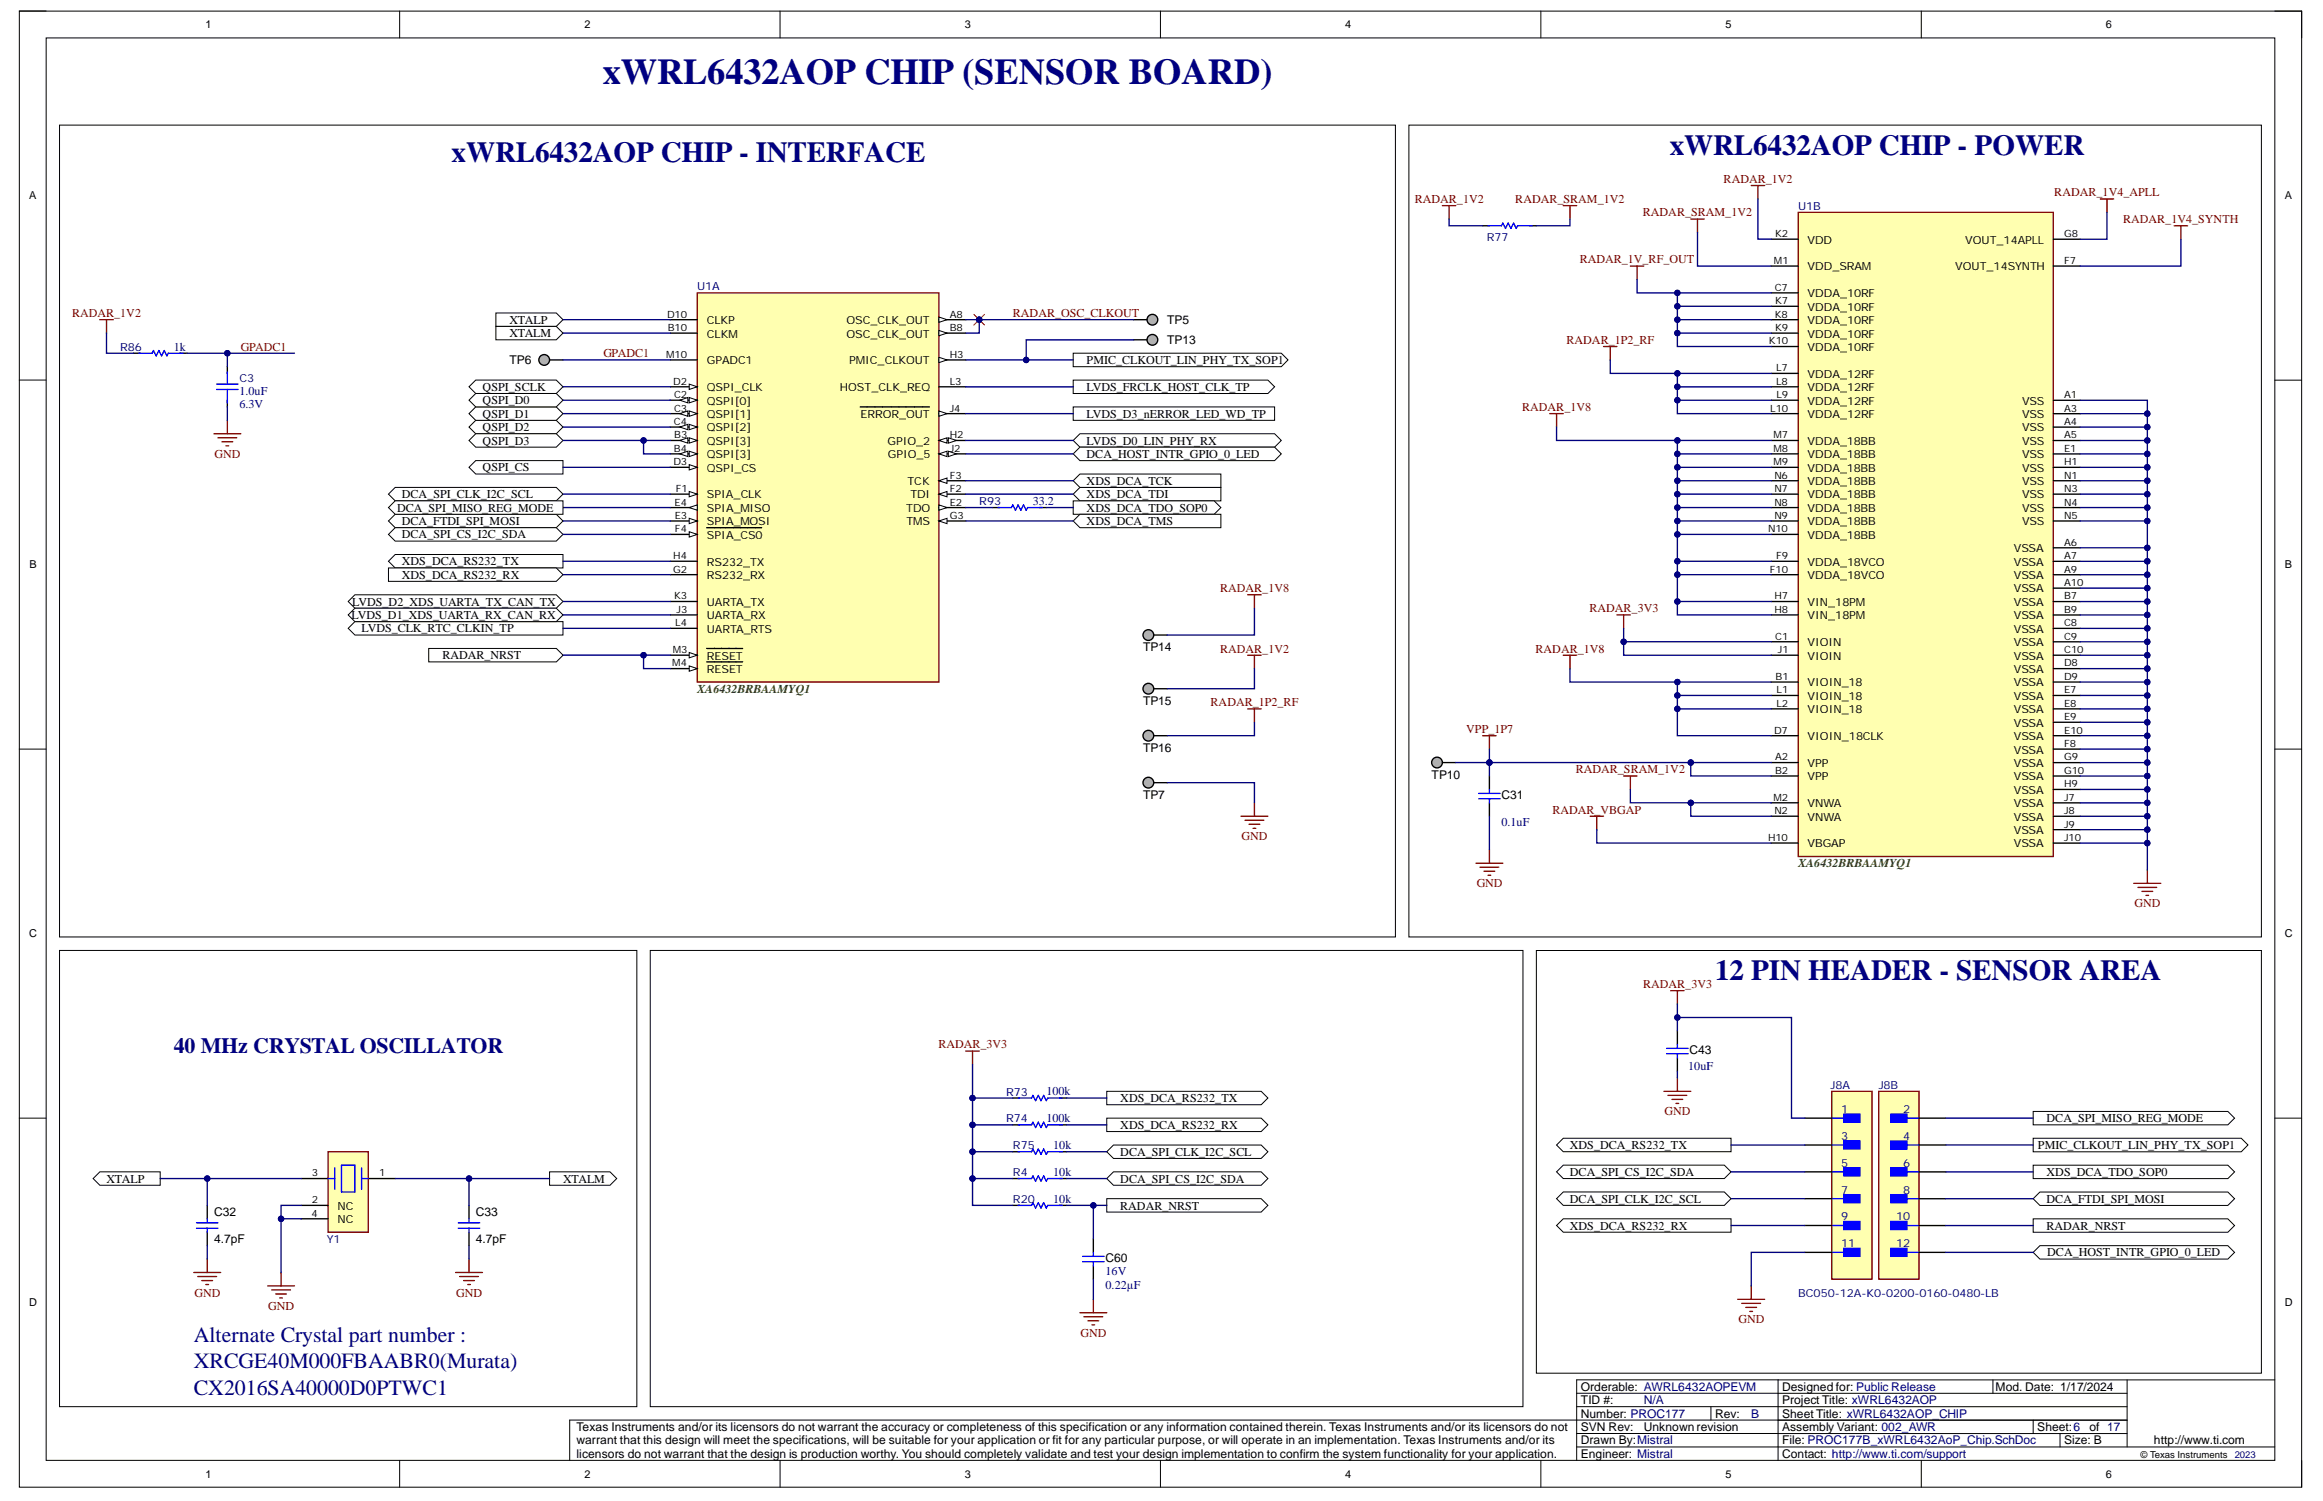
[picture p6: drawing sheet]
<svg xmlns="http://www.w3.org/2000/svg" width="432mm" height="279mm" viewBox="0 0 432 279" stroke-linecap="round" stroke-linejoin="round" font-family="sans-serif">
<defs><g id="words">
<text font-size="6.8" fill="#000080" x="112" y="15.5">xWRL6432AOP CHIP (SENSOR BOARD)</text>
<g font-size="5.4" fill="#000080">
<text x="310.4" y="28.8">xWRL6432AOP CHIP - POWER</text>
<text x="84" y="30.1">xWRL6432AOP CHIP - INTERFACE</text>
<text x="318.8" y="182.3">12 PIN HEADER - SENSOR AREA</text>
</g>
<g font-size="4.1" fill="#000080">
<text x="32.3" y="195.8">40 MHz CRYSTAL OSCILLATOR</text>
<text x="36" y="249.4">Alternate Crystal part number :</text>
<text x="36" y="254.4">XRCGE40M000FBAABR0(Murata)</text>
<text x="36" y="259.4">CX2016SA40000D0PTWC1</text>
</g>
<g font-size="2.2" fill="#800000">
<text x="320.4" y="34">RADAR_1V2</text>
<text x="263" y="37.7">RADAR_1V2</text>
<text x="281.7" y="37.7">RADAR_SRAM_1V2</text>
<text x="305.4" y="40.2">RADAR_SRAM_1V2</text>
<text x="381.9" y="36.5">RADAR_1V4_APLL</text>
<text x="394.6" y="41.5">RADAR_1V4_SYNTH</text>
<text x="293.6" y="49">RADAR_1V_RF_OUT</text>
<text x="13.4" y="58.9">RADAR_1V2</text>
<text x="188.3" y="58.9">RADAR_OSC_CLKOUT</text>
<text x="44.8" y="65.2">GPADC1</text>
<text x="291.2" y="63.9">RADAR_1P2_RF</text>
<text x="112.2" y="66.4">GPADC1</text>
<text x="282.9" y="76.4">RADAR_1V8</text>
<text x="39.9" y="85.1">GND</text>
<text x="226.8" y="110.1">RADAR_1V8</text>
<text x="295.5" y="113.8">RADAR_3V3</text>
<text x="226.8" y="121.3">RADAR_1V2</text>
<text x="285.4" y="121.3">RADAR_1V8</text>
<text x="225" y="131.3">RADAR_1P2_RF</text>
<text x="272.5" y="136.3">VPP_1P7</text>
<text x="292.9" y="143.8">RADAR_SRAM_1V2</text>
<text x="288.6" y="151.2">RADAR_VBGAP</text>
<text x="230.8" y="156.2">GND</text>
<text x="274.5" y="165">GND</text>
<text x="396.7" y="168.7">GND</text>
<text x="305.4" y="183.7">RADAR_3V3</text>
<text x="174.4" y="194.9">RADAR_3V3</text>
<text x="309.4" y="207.4">GND</text>
<text x="36.1" y="241">GND</text>
<text x="49.8" y="243.5">GND</text>
<text x="84.8" y="241">GND</text>
<text x="200.8" y="248.6">GND</text>
<text x="323.1" y="246">GND</text>
</g>
<g font-size="2.2" fill="#000080">
<text x="32.3" y="65.2">1k</text>
<text x="44.5" y="73.4">1.0uF</text>
<text x="44.5" y="75.9">6.3V</text>
<text x="192" y="93.9">33.2</text>
<text x="279.1" y="153.5">0.1uF</text>
<text x="194.5" y="203.6">100k</text>
<text x="313.8" y="198.9">10uF</text>
<text x="194.5" y="208.6">100k</text>
<text x="195.8" y="213.6">10k</text>
<text x="195.8" y="218.6">10k</text>
<text x="195.8" y="223.6">10k</text>
<text x="205.5" y="237.1">16V</text>
<text x="205.5" y="239.6">0.22µF</text>
<text x="305.6" y="261">N/A</text>
<text x="325.5" y="263.5">B</text>
</g>
<g font-size="2.2">
<text x="94.7" y="60.2">XTALP</text>
<text x="94.7" y="62.7">XTALM</text>
<text x="216.9" y="60.2">TP5</text>
<text x="216.9" y="63.9">TP13</text>
<text x="94.7" y="67.7">TP6</text>
<text x="202" y="67.7">PMIC_CLKOUT_LIN_PHY_TX_SOP1</text>
<text x="89.7" y="72.7">QSPI_SCLK</text>
<text x="89.7" y="77.7">QSPI_D1</text>
<text x="89.7" y="75.2">QSPI_D0</text>
<text x="202" y="72.7">LVDS_FRCLK_HOST_CLK_TP</text>
<text x="202" y="77.7">LVDS_D3_nERROR_LED_WD_TP</text>
<text x="89.7" y="80.2">QSPI_D2</text>
<text x="89.7" y="82.7">QSPI_D3</text>
<text x="202" y="82.7">LVDS_D0_LIN_PHY_RX</text>
<text x="89.7" y="87.6">QSPI_CS</text>
<text x="202" y="85.1">DCA_HOST_INTR_GPIO_0_LED</text>
<text x="73.8" y="95.1">DCA_SPI_MISO_REG_MODE</text>
<text x="74.7" y="92.6">DCA_SPI_CLK_I2C_SCL</text>
<text x="202" y="90.1">XDS_DCA_TCK</text>
<text x="202" y="92.6">XDS_DCA_TDI</text>
<text x="202" y="95.1">XDS_DCA_TDO_SOP0</text>
<text x="74.7" y="97.6">DCA_FTDI_SPI_MOSI</text>
<text x="74.7" y="100.1">DCA_SPI_CS_I2C_SDA</text>
<text x="202" y="97.6">XDS_DCA_TMS</text>
<text x="74.7" y="105.1">XDS_DCA_RS232_TX</text>
<text x="74.7" y="107.6">XDS_DCA_RS232_RX</text>
<text x="65.5" y="112.6">LVDS_D2_XDS_UARTA_TX_CAN_TX</text>
<text x="65.4" y="115.1">LVDS_D1_XDS_UARTA_RX_CAN_RX</text>
<text x="67.2" y="117.6">LVDS_CLK_RTC_CLKIN_TP</text>
<text x="82.2" y="122.5">RADAR_NRST</text>
<text x="212.5" y="121.1">TP14</text>
<text x="212.5" y="131">TP15</text>
<text x="212.5" y="139.8">TP16</text>
<text x="212.5" y="148.5">TP7</text>
<text x="266.1" y="144.8">TP10</text>
<text x="279.1" y="148.5">C31</text>
<text x="314.1" y="195.9">C43</text>
<text x="208.2" y="204.9">XDS_DCA_RS232_TX</text>
<text x="208.2" y="209.9">XDS_DCA_RS232_RX</text>
<text x="380.4" y="208.6">DCA_SPI_MISO_REG_MODE</text>
<text x="208.2" y="214.9">DCA_SPI_CLK_I2C_SCL</text>
<text x="291.8" y="213.6">XDS_DCA_RS232_TX</text>
<text x="378.8" y="213.6">PMIC_CLKOUT_LIN_PHY_TX_SOP1</text>
<text x="19.8" y="219.9">XTALP</text>
<text x="104.7" y="219.9">XTALM</text>
<text x="208.2" y="219.9">DCA_SPI_CS_I2C_SDA</text>
<text x="291.8" y="218.6">DCA_SPI_CS_I2C_SDA</text>
<text x="380.4" y="218.6">XDS_DCA_TDO_SOP0</text>
<text x="39.8" y="226.1">C32</text>
<text x="88.4" y="226.1">C33</text>
<text x="208.2" y="224.9">RADAR_NRST</text>
<text x="291.8" y="223.6">DCA_SPI_CLK_I2C_SCL</text>
<text x="380.4" y="223.6">DCA_FTDI_SPI_MOSI</text>
<text x="39.8" y="231.1">4.7pF</text>
<text x="88.4" y="231.1">4.7pF</text>
<text x="291.8" y="228.6">XDS_DCA_RS232_RX</text>
<text x="380.4" y="228.6">RADAR_NRST</text>
<text x="380.5" y="233.6">DCA_HOST_INTR_GPIO_0_LED</text>
<text x="205.5" y="234.6">C60</text>
<text x="293.8" y="263.5">Number: PROC177</text>
<text x="293.8" y="261">TID #:</text>
<text x="293.8" y="258.5">Orderable: AWRL6432AOPEVM</text>
<text x="318.8" y="263.5">Rev:</text>
<text x="331.3" y="263.5">Sheet Title: xWRL6432AOP_CHIP</text>
<text x="331.3" y="261">Project Title: xWRL6432AOP</text>
<text x="331.3" y="258.5">Designed for: Public Release</text>
<text x="371" y="258.5">Mod. Date: 1/17/2024</text>
<text x="107.2" y="266">Texas Instruments and/or its licensors do not warrant the accuracy or completeness of this specification or any information contained therein. Texas Instruments and/or its licensors do not</text>
<text x="107.2" y="268.5">warrant that this design will meet the specifications, will be suitable for your application or fit for any particular purpose, or will operate in an implementation. Texas Instruments and/or its</text>
<text x="293.8" y="268.5">Drawn By:Mistral</text>
<text x="293.8" y="266">SVN Rev:</text>
<text x="305.6" y="266">Unknown revision</text>
<text x="331.3" y="268.5">File: PROC177B_xWRL6432AoP_Chip.SchDoc</text>
<text x="331.3" y="266">Assembly Variant: 002_AWR</text>
<text x="378.7" y="266">Sheet:6</text>
<text x="383.7" y="268.5">Size: B</text>
<text x="388.4" y="266">of 17</text>
<text x="400.4" y="268.5">http://www.ti.com</text>
<text x="107.2" y="271">licensors do not warrant that the design is production worthy. You should completely validate and test your design implementation to confirm the system functionality for your application.</text>
<text x="293.8" y="271">Engineer: Mistral</text>
<text x="331.3" y="271">Contact: http://www.ti.com/support</text>
</g>
<g font-size="2.2" fill="#008000">
<text x="129.6" y="128.8">XA6432BRBAAMYQ1</text>
<text x="334.3" y="161.2">XA6432BRBAAMYQ1</text>
</g>
<g font-size="2.1" fill="#000080">
<text x="334.3" y="39">U1B</text>
<text x="276.3" y="44.8">R77</text>
<text x="129.6" y="54">U1A</text>
<text x="22.3" y="65.2">R86</text>
<text x="44.5" y="71">C3</text>
<text x="182" y="93.9">R93</text>
<text x="187" y="203.7">R73</text>
<text x="340.3" y="202.5">J8A</text>
<text x="349.2" y="202.5">J8B</text>
<text x="187" y="208.7">R74</text>
<text x="342.2" y="206.9">1</text>
<text x="353.8" y="206.9">2</text>
<text x="188.3" y="213.7">R75</text>
<text x="342.2" y="211.9">3</text>
<text x="353.8" y="211.9">4</text>
<text x="188.3" y="218.6">R4</text>
<text x="342.2" y="216.9">5</text>
<text x="342.2" y="221.9">7</text>
<text x="353.8" y="216.9">6</text>
<text x="353.8" y="221.9">8</text>
<text x="188.3" y="223.7">R20</text>
<text x="342.2" y="226.9">9</text>
<text x="352.5" y="226.9">10</text>
<text x="60.7" y="231.2">Y1</text>
<text x="342.2" y="231.9">11</text>
<text x="352.5" y="231.9">12</text>
<text x="334.3" y="241.1">BC050-12A-K0-0200-0160-0480-LB</text>
</g>
<g font-size="2.1">
<text x="336" y="45.3">VDD</text>
<text x="365.3" y="45.3">VOUT_14APLL</text>
<text x="336" y="50.3">VDD_SRAM</text>
<text x="363.4" y="50.3">VOUT_14SYNTH</text>
<text x="336" y="55.3">VDDA_10RF</text>
<text x="336" y="57.8">VDDA_10RF</text>
<text x="131.4" y="62.8">CLKM</text>
<text x="131.4" y="60.3">CLKP</text>
<text x="157.3" y="60.3">OSC_CLK_OUT</text>
<text x="157.3" y="62.8">OSC_CLK_OUT</text>
<text x="336" y="60.3">VDDA_10RF</text>
<text x="336" y="62.8">VDDA_10RF</text>
<text x="336" y="65.2">VDDA_10RF</text>
<text x="131.4" y="67.7">GPADC1</text>
<text x="157.9" y="67.7">PMIC_CLKOUT</text>
<text x="336" y="70.2">VDDA_12RF</text>
<text x="131.4" y="75.2">QSPI[0]</text>
<text x="131.4" y="77.7">QSPI[1]</text>
<text x="131.4" y="72.7">QSPI_CLK</text>
<text x="156.1" y="72.7">HOST_CLK_REQ</text>
<text x="159.9" y="77.7">ERROR_OUT</text>
<text x="336" y="72.7">VDDA_12RF</text>
<text x="336" y="75.2">VDDA_12RF</text>
<text x="336" y="77.7">VDDA_12RF</text>
<text x="375.9" y="75.2">VSS</text>
<text x="375.9" y="77.7">VSS</text>
<text x="131.4" y="80.2">QSPI[2]</text>
<text x="131.4" y="82.7">QSPI[3]</text>
<text x="165" y="82.7">GPIO_2</text>
<text x="336" y="82.7">VDDA_18BB</text>
<text x="375.9" y="80.2">VSS</text>
<text x="375.9" y="82.7">VSS</text>
<text x="131.4" y="85.2">QSPI[3]</text>
<text x="131.4" y="87.7">QSPI_CS</text>
<text x="165" y="85.2">GPIO_5</text>
<text x="336" y="85.2">VDDA_18BB</text>
<text x="336" y="87.7">VDDA_18BB</text>
<text x="375.9" y="85.2">VSS</text>
<text x="375.9" y="87.7">VSS</text>
<text x="131.4" y="92.7">SPIA_CLK</text>
<text x="131.4" y="95.2">SPIA_MISO</text>
<text x="168.5" y="95.2">TDO</text>
<text x="168.7" y="90.2">TCK</text>
<text x="169.2" y="92.7">TDI</text>
<text x="336" y="90.2">VDDA_18BB</text>
<text x="336" y="92.7">VDDA_18BB</text>
<text x="336" y="95.2">VDDA_18BB</text>
<text x="375.9" y="90.2">VSS</text>
<text x="375.9" y="92.7">VSS</text>
<text x="375.9" y="95.2">VSS</text>
<text x="131.4" y="97.7">SPIA_MOSI</text>
<text x="131.4" y="100.2">SPIA_CS0</text>
<text x="168.5" y="97.7">TMS</text>
<text x="336" y="97.7">VDDA_18BB</text>
<text x="336" y="100.2">VDDA_18BB</text>
<text x="375.9" y="97.7">VSS</text>
<text x="131.4" y="107.6">RS232_RX</text>
<text x="131.4" y="105.1">RS232_TX</text>
<text x="336" y="105.1">VDDA_18VCO</text>
<text x="336" y="107.6">VDDA_18VCO</text>
<text x="374.3" y="102.6">VSSA</text>
<text x="374.3" y="105.1">VSSA</text>
<text x="374.3" y="107.6">VSSA</text>
<text x="131.4" y="112.6">UARTA_TX</text>
<text x="336" y="112.6">VIN_18PM</text>
<text x="374.3" y="110.1">VSSA</text>
<text x="374.3" y="112.6">VSSA</text>
<text x="131.4" y="117.6">UARTA_RTS</text>
<text x="131.4" y="115.2">UARTA_RX</text>
<text x="336" y="115.2">VIN_18PM</text>
<text x="374.3" y="115.2">VSSA</text>
<text x="374.3" y="117.6">VSSA</text>
<text x="131.4" y="122.6">RESET</text>
<text x="131.4" y="125.1">RESET</text>
<text x="336" y="120.1">VIOIN</text>
<text x="336" y="122.6">VIOIN</text>
<text x="374.3" y="120.1">VSSA</text>
<text x="374.3" y="122.6">VSSA</text>
<text x="374.3" y="125.1">VSSA</text>
<text x="336" y="127.6">VIOIN_18</text>
<text x="336" y="130.1">VIOIN_18</text>
<text x="374.3" y="127.6">VSSA</text>
<text x="374.3" y="130.1">VSSA</text>
<text x="336" y="132.6">VIOIN_18</text>
<text x="336" y="137.6">VIOIN_18CLK</text>
<text x="374.3" y="132.6">VSSA</text>
<text x="374.3" y="135.1">VSSA</text>
<text x="374.3" y="137.6">VSSA</text>
<text x="336" y="142.6">VPP</text>
<text x="374.3" y="140.1">VSSA</text>
<text x="374.3" y="142.6">VSSA</text>
<text x="336" y="145.1">VPP</text>
<text x="374.3" y="145.1">VSSA</text>
<text x="374.3" y="147.6">VSSA</text>
<text x="336" y="150.1">VNWA</text>
<text x="336" y="152.6">VNWA</text>
<text x="374.3" y="150.1">VSSA</text>
<text x="374.3" y="152.6">VSSA</text>
<text x="374.3" y="155">VSSA</text>
<text x="336" y="157.5">VBGAP</text>
<text x="374.3" y="157.5">VSSA</text>
<text x="62.7" y="224.9">NC</text>
<text x="62.7" y="227.4">NC</text>
</g>
<g font-size="2">
<text x="38.2" y="5.2">1</text>
<text x="108.6" y="5.2">2</text>
<text x="179.3" y="5.2">3</text>
<text x="250" y="5.2">4</text>
<text x="320.7" y="5.2">5</text>
<text x="391.5" y="5.2">6</text>
<text x="5.4" y="37.1">A</text>
<text x="424.7" y="37.1">A</text>
<text x="5.5" y="105.6">B</text>
<text x="424.7" y="105.6">B</text>
<text x="5.4" y="174.3">C</text>
<text x="424.7" y="174.3">C</text>
<text x="5.4" y="242.9">D</text>
<text x="424.7" y="242.9">D</text>
<text x="38.2" y="274.7">1</text>
<text x="108.6" y="274.7">2</text>
<text x="179.3" y="274.7">3</text>
<text x="250" y="274.7">4</text>
<text x="320.7" y="274.7">5</text>
<text x="391.5" y="274.7">6</text>
</g>
<g font-size="1.9">
<text x="329.9" y="44.1">K2</text>
<text x="383.7" y="44.1">G8</text>
<text x="329.7" y="49.1">M1</text>
<text x="383.7" y="49.1">F7</text>
<text x="124" y="59">D10</text>
<text x="176.5" y="59">A8</text>
<text x="329.9" y="54">C7</text>
<text x="329.9" y="59">K8</text>
<text x="329.9" y="56.5">K7</text>
<text x="124.1" y="61.5">B10</text>
<text x="176.5" y="61.5">B8</text>
<text x="328.8" y="64">K10</text>
<text x="329.9" y="61.5">K9</text>
<text x="123.8" y="66.5">M10</text>
<text x="125.1" y="71.5">D2</text>
<text x="176.5" y="71.5">L3</text>
<text x="176.5" y="66.5">H3</text>
<text x="330.2" y="69">L7</text>
<text x="330.2" y="71.5">L8</text>
<text x="125.3" y="74">C2</text>
<text x="125.3" y="76.5">C3</text>
<text x="176.5" y="76.5">J4</text>
<text x="329" y="76.5">L10</text>
<text x="330.2" y="74">L9</text>
<text x="383.7" y="74">A1</text>
<text x="383.7" y="76.5">A3</text>
<text x="125.3" y="79">C4</text>
<text x="125.3" y="81.5">B3</text>
<text x="176.5" y="81.5">H2</text>
<text x="329.7" y="81.5">M7</text>
<text x="383.7" y="79">A4</text>
<text x="383.7" y="81.5">A5</text>
<text x="125.2" y="86.5">D3</text>
<text x="125.3" y="84">B4</text>
<text x="176.5" y="84">J2</text>
<text x="176.5" y="89">F3</text>
<text x="329.7" y="84">M8</text>
<text x="329.7" y="86.5">M9</text>
<text x="329.8" y="89">N6</text>
<text x="383.7" y="84">E1</text>
<text x="383.7" y="86.5">H1</text>
<text x="383.7" y="89">N1</text>
<text x="125.4" y="94">E4</text>
<text x="125.6" y="91.5">F1</text>
<text x="176.5" y="91.5">F2</text>
<text x="176.5" y="94">E2</text>
<text x="329.8" y="91.5">N7</text>
<text x="329.8" y="94">N8</text>
<text x="383.7" y="91.5">N3</text>
<text x="383.7" y="94">N4</text>
<text x="125.4" y="96.5">E3</text>
<text x="125.5" y="99">F4</text>
<text x="176.5" y="96.5">G3</text>
<text x="328.6" y="99">N10</text>
<text x="329.8" y="96.5">N9</text>
<text x="383.7" y="96.5">N5</text>
<text x="383.7" y="101.5">A6</text>
<text x="125.1" y="106.4">G2</text>
<text x="125.1" y="104">H4</text>
<text x="329" y="106.4">F10</text>
<text x="330.2" y="104">F9</text>
<text x="383.7" y="104">A7</text>
<text x="383.7" y="106.4">A9</text>
<text x="125.3" y="111.4">K3</text>
<text x="125.8" y="113.9">J3</text>
<text x="329.8" y="111.4">H7</text>
<text x="329.8" y="113.9">H8</text>
<text x="383.7" y="108.9">A10</text>
<text x="383.7" y="111.4">B7</text>
<text x="383.7" y="113.9">B9</text>
<text x="125.5" y="116.4">L4</text>
<text x="330" y="118.9">C1</text>
<text x="383.7" y="116.4">C8</text>
<text x="383.7" y="118.9">C9</text>
<text x="125" y="123.9">M4</text>
<text x="125" y="121.4">M3</text>
<text x="330.5" y="121.4">J1</text>
<text x="383.7" y="121.4">C10</text>
<text x="383.7" y="123.9">D8</text>
<text x="330" y="126.4">B1</text>
<text x="330.2" y="131.4">L2</text>
<text x="330.2" y="128.9">L1</text>
<text x="383.7" y="126.4">D9</text>
<text x="383.7" y="128.9">E7</text>
<text x="383.7" y="131.4">E8</text>
<text x="329.8" y="136.4">D7</text>
<text x="383.7" y="133.9">E9</text>
<text x="383.7" y="136.4">E10</text>
<text x="329.9" y="141.4">A2</text>
<text x="329.9" y="143.8">B2</text>
<text x="383.7" y="138.9">F8</text>
<text x="383.7" y="141.4">G9</text>
<text x="383.7" y="143.8">G10</text>
<text x="329.7" y="148.9">M2</text>
<text x="383.7" y="146.3">H9</text>
<text x="383.7" y="148.9">J7</text>
<text x="329.8" y="151.4">N2</text>
<text x="383.7" y="151.4">J8</text>
<text x="383.7" y="153.9">J9</text>
<text x="328.6" y="156.4">H10</text>
<text x="383.7" y="156.4">J10</text>
<text x="58" y="218.7">3</text>
<text x="70.5" y="218.7">1</text>
<text x="57.9" y="226.2">4</text>
<text x="58" y="223.7">2</text>
</g>
<text font-size="1.8" x="397.9" y="271.1">© Texas Instruments</text>
<text font-size="1.8" fill="#000080" x="415.4" y="271.1">2023</text>
</g></defs>
<g fill="none" stroke="#000" stroke-width=".19">
<path d="M3.6 2.1h5M3.6 2.1h424.2v274.4h-424.2zM8.6 7.1h414.2v264.4h-414.2zM74.3 2.1v4.9M145 2.1v4.9M215.7 2.1v4.9M286.4 2.1v4.9M357.1 2.1v5M422.8 2.1h5v5M3.6 70.7h5M422.8 70.7h5M3.6 139.3h5"/>
<path d="M422.8 139.3h5M3.6 207.9h5M422.8 207.9h5M293.1 259h102.3M330.5 256.5v15M370.4 256.5v2.5M395.4 256.5v12.5M422.8 256.5h-129.7v15M74.3 271.5v5M145 271.5v5M215.7 271.5v5M286.4 271.5v5"/>
<path d="M293.1 269h129.7M293.1 266.5h102.3M293.1 261.5h102.3M318 261.5v2.5M357.1 271.5v5M377.9 264v2.5M382.9 266.5v2.5M395.4 264h-289.5v7.5M427.8 271.5v5"/>
</g>
<path d="M38.5 224.1v2.5M38.5 229.1v2.5M87.2 224.1v2.5M87.2 229.1v2.5" fill="none" stroke="#000" stroke-width=".25"/>
<path d="M36.5 228.3h4M36.5 227.3h4M38.5 226.6v.7M38.5 228.3v.8M85.2 228.3h4M85.2 227.3h4M87.2 226.6v.7M87.2 228.3v.8" fill="none" stroke="#00f" stroke-width=".25"/>
<g fill="none" stroke="#800000" stroke-width=".25">
<path d="M325.5 34.5h2.5M326.8 34.5v2.5M288.1 76.9h2.5M289.3 76.9v2.5M300.6 114.3h2.5M301.8 114.3v2.5M275.6 136.8h2.5M276.9 136.8v2.5M295.6 151.7h2.5M296.8 151.7v2.5M36 236.6h5M36.8 237.3h3.5"/>
<path d="M37.5 238.1h2M38.3 238.8h.5M38.5 234.1v2.5M84.7 236.6h5M85.4 237.3h3.5M86.2 238.1h2M86.9 238.8h.5M87.2 234.1v2.5"/>
</g>
<path d="M17.3 219.1l1.3-1.2h11.2v2.4h-11.2z" fill-rule="evenodd" fill="#fff"/>
<path d="M17.3 219.1l1.3-1.2h11.2v2.4h-11.2z" fill="none" stroke="#000" stroke-width=".19"/>
<path d="M102.2 217.9h11.2l1.2 1.2-1.2 1.2h-11.2z" fill-rule="evenodd" fill="#fff"/>
<path d="M102.2 217.9h11.2l1.2 1.2-1.2 1.2h-11.2z" fill="none" stroke="#000" stroke-width=".19"/>
<path d="M205.7 202.9h28.7l1.3 1.2-1.3 1.3h-28.7z" fill-rule="evenodd" fill="#fff"/>
<path d="M205.7 202.9h28.7l1.3 1.2-1.3 1.3h-28.7z" fill="none" stroke="#000" stroke-width=".19"/>
<path d="M205.7 207.9h28.7l1.3 1.2-1.3 1.3h-28.7z" fill-rule="evenodd" fill="#fff"/>
<path d="M205.7 207.9h28.7l1.3 1.2-1.3 1.3h-28.7z" fill="none" stroke="#000" stroke-width=".19"/>
<path d="M179.5 195.4h2.5M180.8 195.4v2.5" fill="none" stroke="#800000" stroke-width=".25"/>
<path d="M205.7 214.1l1.3-1.2h27.4l1.3 1.2-1.3 1.3h-27.4z" fill-rule="evenodd" fill="#fff"/>
<path d="M205.7 214.1l1.3-1.2h27.4l1.3 1.2-1.3 1.3h-27.4z" fill="none" stroke="#000" stroke-width=".19"/>
<path d="M205.7 219.1l1.3-1.2h27.4l1.3 1.2-1.3 1.2h-27.4z" fill-rule="evenodd" fill="#fff"/>
<path d="M205.7 219.1l1.3-1.2h27.4l1.3 1.2-1.3 1.2h-27.4z" fill="none" stroke="#000" stroke-width=".19"/>
<path d="M205.7 222.8h28.7l1.3 1.3-1.3 1.2h-28.7z" fill-rule="evenodd" fill="#fff"/>
<path d="M205.7 222.8h28.7l1.3 1.3-1.3 1.2h-28.7z" fill="none" stroke="#000" stroke-width=".19"/>
<path d="M42.3 78.1v2.5M39.8 80.6h5M40.5 81.4h3.5M41.3 82.1h2M42 82.9h.5M49.7 239.1h5M50.5 239.8h3.5M52.2 236.6v2.5M51.2 240.6h2M52 241.3h.5" fill="none" stroke="#800000" stroke-width=".25"/>
<path d="M92.2 58.2h11.2l1.2 1.2-1.2 1.3h-11.2z" fill-rule="evenodd" fill="#fff"/>
<path d="M92.2 58.2h11.2l1.2 1.2-1.2 1.3h-11.2z" fill="none" stroke="#000" stroke-width=".19"/>
<path d="M92.2 60.7h11.2l1.2 1.2-1.2 1.3h-11.2z" fill-rule="evenodd" fill="#fff"/>
<path d="M92.2 60.7h11.2l1.2 1.2-1.2 1.3h-11.2z" fill="none" stroke="#000" stroke-width=".19"/>
<circle cx="101.2" cy="66.9" r="1" fill="#b2acb0"/>
<g fill="none" stroke="#000" stroke-width=".25">
<path d="M102.2 66.9h2.4"/>
<circle cx="101.2" cy="66.9" r="1"/>
</g>
<path d="M87.2 71.9l1.2-1.2h15l1.2 1.2-1.2 1.3h-15z" fill-rule="evenodd" fill="#fff"/>
<path d="M87.2 71.9l1.2-1.2h15l1.2 1.2-1.2 1.3h-15z" fill="none" stroke="#000" stroke-width=".19"/>
<path d="M87.2 79.4l1.2-1.3h15l1.2 1.3-1.2 1.2h-15z" fill-rule="evenodd" fill="#fff"/>
<path d="M87.2 79.4l1.2-1.3h15l1.2 1.3-1.2 1.2h-15z" fill="none" stroke="#000" stroke-width=".19"/>
<path d="M87.2 81.9l1.2-1.3h15l1.2 1.3-1.2 1.2h-15z" fill-rule="evenodd" fill="#fff"/>
<path d="M87.2 81.9l1.2-1.3h15l1.2 1.3-1.2 1.2h-15z" fill="none" stroke="#000" stroke-width=".19"/>
<path d="M88.4 75.6h15l1.2 1.3-1.2 1.2h-15l-1.2-1.2z" fill-rule="evenodd" fill="#fff"/>
<path d="M88.4 75.6h15l1.2 1.3-1.2 1.2h-15l-1.2-1.2z" fill="none" stroke="#000" stroke-width=".19"/>
<path d="M87.2 74.4l1.2-1.2h15l1.2 1.2-1.2 1.2h-15z" fill-rule="evenodd" fill="#fff"/>
<path d="M87.2 74.4l1.2-1.2h15l1.2 1.2-1.2 1.2h-15z" fill="none" stroke="#000" stroke-width=".19"/>
<path d="M87.2 86.9l1.2-1.3h16.2v2.5h-16.2z" fill-rule="evenodd" fill="#fff"/>
<path d="M87.2 86.9l1.2-1.3h16.2v2.5h-16.2z" fill="none" stroke="#000" stroke-width=".19"/>
<path d="M72.2 91.9l1.3-1.3h29.9l1.2 1.3-1.2 1.2h-29.9z" fill-rule="evenodd" fill="#fff"/>
<path d="M72.2 91.9l1.3-1.3h29.9l1.2 1.3-1.2 1.2h-29.9z" fill="none" stroke="#000" stroke-width=".19"/>
<path d="M72.2 96.9l1.3-1.3h29.9l1.2 1.3-1.2 1.2h-29.9z" fill-rule="evenodd" fill="#fff"/>
<path d="M72.2 96.9l1.3-1.3h29.9l1.2 1.3-1.2 1.2h-29.9z" fill="none" stroke="#000" stroke-width=".19"/>
<path d="M72.2 99.3l1.3-1.2h29.9l1.2 1.2-1.2 1.3h-29.9z" fill-rule="evenodd" fill="#fff"/>
<path d="M72.2 99.3l1.3-1.2h29.9l1.2 1.2-1.2 1.3h-29.9z" fill="none" stroke="#000" stroke-width=".19"/>
<path d="M73.5 103.1h31.1v2.5h-31.1l-1.3-1.3z" fill-rule="evenodd" fill="#fff"/>
<path d="M73.5 103.1h31.1v2.5h-31.1l-1.3-1.3z" fill="none" stroke="#000" stroke-width=".19"/>
<path d="M72.2 105.6h31.2l1.2 1.2-1.2 1.3h-31.2z" fill-rule="evenodd" fill="#fff"/>
<path d="M72.2 105.6h31.2l1.2 1.2-1.2 1.3h-31.2z" fill="none" stroke="#000" stroke-width=".19"/>
<path d="M64.7 116.8l1.3-1.2h38.6v2.5h-38.6z" fill-rule="evenodd" fill="#fff"/>
<path d="M64.7 116.8l1.3-1.2h38.6v2.5h-38.6z" fill="none" stroke="#000" stroke-width=".19"/>
<path d="M64.7 111.8l1.3-1.2h37.4l1.2 1.2-1.2 1.3h-37.4z" fill-rule="evenodd" fill="#fff"/>
<path d="M64.7 111.8l1.3-1.2h37.4l1.2 1.2-1.2 1.3h-37.4z" fill="none" stroke="#000" stroke-width=".19"/>
<path d="M64.7 114.3l1.3-1.2h37.4l1.2 1.2-1.2 1.3h-37.4z" fill-rule="evenodd" fill="#fff"/>
<path d="M64.7 114.3l1.3-1.2h37.4l1.2 1.2-1.2 1.3h-37.4z" fill="none" stroke="#000" stroke-width=".19"/>
<path d="M79.7 120.6h23.7l1.3 1.2-1.3 1.3h-23.7z" fill-rule="evenodd" fill="#fff"/>
<path d="M79.7 120.6h23.7l1.3 1.2-1.3 1.3h-23.7z" fill="none" stroke="#000" stroke-width=".19"/>
<path d="M199.5 65.7h38.7l1.2 1.2-1.2 1.3h-38.7z" fill-rule="evenodd" fill="#fff"/>
<path d="M199.5 65.7h38.7l1.2 1.2-1.2 1.3h-38.7z" fill="none" stroke="#000" stroke-width=".19"/>
<path d="M199.5 70.7h36.2l1.2 1.2-1.2 1.3h-36.2z" fill-rule="evenodd" fill="#fff"/>
<path d="M199.5 70.7h36.2l1.2 1.2-1.2 1.3h-36.2z" fill="none" stroke="#000" stroke-width=".19"/>
<path d="M199.5 75.7h37.4v2.4h-37.4z" fill-rule="evenodd" fill="#fff"/>
<path d="M199.5 75.7h37.4v2.4h-37.4z" fill="none" stroke="#000" stroke-width=".19"/>
<path d="M199.5 81.9l1.2-1.3h36.2l1.3 1.3-1.3 1.2h-36.2z" fill-rule="evenodd" fill="#fff"/>
<path d="M199.5 81.9l1.2-1.3h36.2l1.3 1.3-1.3 1.2h-36.2z" fill="none" stroke="#000" stroke-width=".19"/>
<path d="M199.5 84.4l1.2-1.3h36.2l1.3 1.3-1.3 1.2h-36.2z" fill-rule="evenodd" fill="#fff"/>
<path d="M199.5 84.4l1.2-1.3h36.2l1.3 1.3-1.3 1.2h-36.2z" fill="none" stroke="#000" stroke-width=".19"/>
<path d="M199.5 89.4l1.2-1.3h26.2v2.5h-26.2z" fill-rule="evenodd" fill="#fff"/>
<path d="M199.5 89.4l1.2-1.3h26.2v2.5h-26.2z" fill="none" stroke="#000" stroke-width=".19"/>
<path d="M199.5 91.9l1.2-1.3h26.2v2.5h-26.2z" fill-rule="evenodd" fill="#fff"/>
<path d="M199.5 91.9l1.2-1.3h26.2v2.5h-26.2z" fill="none" stroke="#000" stroke-width=".19"/>
<path d="M199.5 93.1h26.2l1.2 1.3-1.2 1.2h-26.2z" fill-rule="evenodd" fill="#fff"/>
<path d="M199.5 93.1h26.2l1.2 1.3-1.2 1.2h-26.2z" fill="none" stroke="#000" stroke-width=".19"/>
<path d="M199.5 96.9l1.2-1.3h26.2v2.5h-26.2z" fill-rule="evenodd" fill="#fff"/>
<path d="M11.1 23.3h248.3v150.9h-248.3zM261.9 23.3h158.4v150.9h-158.4zM199.5 96.9l1.2-1.3h26.2v2.5h-26.2zM11.1 176.7h107.3v84.8h-107.3zM120.9 176.7h162.2v84.8h-162.2z" fill="none" stroke="#000" stroke-width=".19"/>
<path d="M390.4 37h2.5M391.6 37v2.5M303.1 49.5h2.4M304.3 49.5v2.5M404.1 42h2.5M405.4 42v2.5M298.1 64.4h2.5M299.3 64.4v2.5M290.6 121.8h2.5M291.8 121.8v2.5" fill="none" stroke="#800000" stroke-width=".25"/>
<circle cx="213.5" cy="118.1" r="1" fill="#b2acb0"/>
<g fill="none" stroke="#000" stroke-width=".25">
<path d="M214.5 118.1h2.5"/>
<circle cx="213.5" cy="118.1" r="1"/>
</g>
<circle cx="213.5" cy="128" r="1" fill="#b2acb0"/>
<g fill="none" stroke="#000" stroke-width=".25">
<path d="M214.5 128h2.5"/>
<circle cx="213.5" cy="128" r="1"/>
</g>
<circle cx="213.5" cy="136.8" r="1" fill="#b2acb0"/>
<g fill="none" stroke="#000" stroke-width=".25">
<path d="M214.5 136.8h2.5"/>
<circle cx="213.5" cy="136.8" r="1"/>
</g>
<g fill="none" stroke="#800000" stroke-width=".25">
<path d="M18.6 59.4h2.4M19.8 59.4v2.5M231.9 110.6h2.5M233.2 110.6v2.5M231.9 121.8h2.5M231.9 131.8h2.5M233.2 121.8v2.5M233.2 131.8v2.5M276.9 158v2.5M274.4 160.5h4.9M275.1 161.2h3.5M275.8 162h2"/>
<path d="M276.6 162.7h.5M396.6 164.2h5M397.4 165h3.5M398.1 165.7h2M398.9 166.5h.5M399.1 161.7v2.5"/>
</g>
<path d="M285.6 176.7h134.7v78.6h-134.7z" fill="none" stroke="#000" stroke-width=".19"/>
<path d="M181 58.4l2 2M183 58.4l-2 2" fill="none" stroke="#f00" stroke-width=".19"/>
<circle cx="182" cy="59.4" r=".5" fill="#000080"/>
<circle cx="182" cy="59.4" r=".5" fill="none" stroke="#000080" stroke-width=".19"/>
<circle cx="214.2" cy="59.4" r="1" fill="#b2acb0"/>
<g fill="none" stroke="#000" stroke-width=".25">
<path d="M210.7 59.4h2.5"/>
<circle cx="214.2" cy="59.4" r="1"/>
</g>
<path d="M377.9 206.6h36.2l1.3 1.3-1.3 1.2h-36.2z" fill-rule="evenodd" fill="#fff"/>
<path d="M377.9 206.6h36.2l1.3 1.3-1.3 1.2h-36.2z" fill="none" stroke="#000" stroke-width=".19"/>
<path d="M377.9 216.6h36.2l1.3 1.3-1.3 1.2h-36.2z" fill-rule="evenodd" fill="#fff"/>
<path d="M377.9 216.6h36.2l1.3 1.3-1.3 1.2h-36.2z" fill="none" stroke="#000" stroke-width=".19"/>
<path d="M377.9 222.9l1.3-1.3h34.9l1.3 1.3-1.3 1.2h-34.9z" fill-rule="evenodd" fill="#fff"/>
<path d="M377.9 222.9l1.3-1.3h34.9l1.3 1.3-1.3 1.2h-34.9z" fill="none" stroke="#000" stroke-width=".19"/>
<path d="M377.9 226.6h36.2l1.3 1.2-1.3 1.3h-36.2z" fill-rule="evenodd" fill="#fff"/>
<path d="M377.9 226.6h36.2l1.3 1.2-1.3 1.3h-36.2z" fill="none" stroke="#000" stroke-width=".19"/>
<path d="M377.9 232.8l1.3-1.2h34.9l1.3 1.2-1.3 1.3h-34.9z" fill-rule="evenodd" fill="#fff"/>
<path d="M377.9 232.8l1.3-1.2h34.9l1.3 1.2-1.3 1.3h-34.9z" fill="none" stroke="#000" stroke-width=".19"/>
<path d="M310.5 184.2h2.5M311.8 184.2v2.5M309.3 202.9h5M310 203.6h3.5M310.8 204.4h2M311.5 205.1h.5M311.8 200.4v2.5" fill="none" stroke="#800000" stroke-width=".25"/>
<path d="M290.6 211.6h31.2v2.5h-31.2l-1.3-1.2z" fill-rule="evenodd" fill="#fff"/>
<path d="M290.6 211.6h31.2v2.5h-31.2l-1.3-1.2z" fill="none" stroke="#000" stroke-width=".19"/>
<path d="M289.3 217.9l1.3-1.3h29.9l1.3 1.3-1.3 1.2h-29.9z" fill-rule="evenodd" fill="#fff"/>
<path d="M289.3 217.9l1.3-1.3h29.9l1.3 1.3-1.3 1.2h-29.9z" fill="none" stroke="#000" stroke-width=".19"/>
<path d="M325.5 239.1v2.5M323 241.6h5M323.8 242.3h3.5M324.5 243.1h2M325.3 243.8h.5" fill="none" stroke="#800000" stroke-width=".25"/>
<path d="M289.3 227.8l1.3-1.2h31.2v2.5h-31.2z" fill-rule="evenodd" fill="#fff"/>
<path d="M289.3 227.8l1.3-1.2h31.2v2.5h-31.2z" fill="none" stroke="#000" stroke-width=".19"/>
<path d="M289.3 222.8l1.3-1.2h29.9l1.3 1.2-1.3 1.3h-29.9z" fill-rule="evenodd" fill="#fff"/>
<path d="M289.3 222.8l1.3-1.2h29.9l1.3 1.2-1.3 1.3h-29.9z" fill="none" stroke="#000" stroke-width=".19"/>
<path d="M340.5 202.9h7.5v34.9h-7.5z" fill-rule="evenodd" fill="#ffffb0"/>
<path d="M340.5 202.9h7.5v34.9h-7.5z" fill="none" stroke="#800000" stroke-width=".25"/>
<path d="M342.7 207.1h3v1.5h-3z" fill-rule="evenodd" fill="#00f"/>
<path d="M340.5 207.9h3M342.7 207.1h3v1.5h-3z" fill="none" stroke="#00f" stroke-width=".25"/>
<path d="M342.7 212.1h3v1.5h-3z" fill-rule="evenodd" fill="#00f"/>
<path d="M340.5 212.9h3M342.7 212.1h3v1.5h-3z" fill="none" stroke="#00f" stroke-width=".25"/>
<path d="M342.7 217.1h3v1.5h-3z" fill-rule="evenodd" fill="#00f"/>
<path d="M340.5 217.9h3M342.7 217.1h3v1.5h-3z" fill="none" stroke="#00f" stroke-width=".25"/>
<path d="M342.7 222.1h3v1.5h-3z" fill-rule="evenodd" fill="#00f"/>
<path d="M340.5 222.8h3M342.7 222.1h3v1.5h-3z" fill="none" stroke="#00f" stroke-width=".25"/>
<path d="M342.7 227.1h3v1.5h-3z" fill-rule="evenodd" fill="#00f"/>
<path d="M340.5 227.8h3M342.7 227.1h3v1.5h-3z" fill="none" stroke="#00f" stroke-width=".25"/>
<path d="M342.7 232.1h3v1.5h-3z" fill-rule="evenodd" fill="#00f"/>
<path d="M340.5 232.8h3M342.7 232.1h3v1.5h-3z" fill="none" stroke="#00f" stroke-width=".25"/>
<path d="M335.5 207.9h5M335.5 212.9h5M335.5 217.9h5M335.5 222.8h5M335.5 227.8h5M335.5 232.8h5" fill="none" stroke="#000" stroke-width=".25"/>
<path d="M349.2 202.9h7.5v34.9h-7.5z" fill-rule="evenodd" fill="#ffffb0"/>
<path d="M349.2 202.9h7.5v34.9h-7.5z" fill="none" stroke="#800000" stroke-width=".25"/>
<path d="M351.5 207.1h3v1.5h-3z" fill-rule="evenodd" fill="#00f"/>
<path d="M351.5 207.1h3v1.5h-3zM353.7 207.9h3" fill="none" stroke="#00f" stroke-width=".25"/>
<path d="M351.5 212.1h3v1.5h-3z" fill-rule="evenodd" fill="#00f"/>
<path d="M351.5 212.1h3v1.5h-3zM353.7 212.9h3" fill="none" stroke="#00f" stroke-width=".25"/>
<path d="M351.5 217.1h3v1.5h-3z" fill-rule="evenodd" fill="#00f"/>
<path d="M351.5 217.1h3v1.5h-3zM353.7 217.9h3" fill="none" stroke="#00f" stroke-width=".25"/>
<path d="M351.5 222.1h3v1.5h-3z" fill-rule="evenodd" fill="#00f"/>
<path d="M351.5 222.1h3v1.5h-3zM353.7 222.9h3" fill="none" stroke="#00f" stroke-width=".25"/>
<path d="M351.5 227.1h3v1.5h-3z" fill-rule="evenodd" fill="#00f"/>
<path d="M351.5 227.1h3v1.5h-3zM353.7 227.8h3" fill="none" stroke="#00f" stroke-width=".25"/>
<path d="M351.5 232.1h3v1.5h-3z" fill-rule="evenodd" fill="#00f"/>
<path d="M351.5 232.1h3v1.5h-3zM353.7 232.8h3" fill="none" stroke="#00f" stroke-width=".25"/>
<path d="M356.7 207.9h5M356.7 212.9h5M356.7 217.9h5M356.7 222.9h5M356.7 227.8h5M356.7 232.8h5" fill="none" stroke="#000" stroke-width=".25"/>
<circle cx="213.5" cy="145.5" r="1" fill="#b2acb0"/>
<g fill="none" stroke="#000" stroke-width=".25">
<path d="M214.5 145.5h2.5"/>
<circle cx="213.5" cy="145.5" r="1"/>
</g>
<path d="M230.7 151.7h5M231.4 152.5h3.5M232.2 153.2h2M232.9 154h.5M233.2 149.2v2.5" fill="none" stroke="#800000" stroke-width=".25"/>
<circle cx="267.1" cy="141.8" r="1" fill="#b2acb0"/>
<g fill="none" stroke="#000" stroke-width=".25">
<path d="M275.6 42h1.3M284.3 42h1.3M24.8 65.7h1.2M33.5 65.7h1.3M42.3 68.2v1.2M42.3 74.4v1.2M184.5 94.4h1.3M193.2 94.4h1.3M268.1 141.8h2.5M276.9 144.3v2.5M276.9 149.2v2.5M311.8 191.7v2.4"/>
<path d="M311.8 196.7v2.4M188.3 204.1h1.2M188.3 209.1h1.2M188.3 219.1h1.2M188.3 214.1h1.2M197 204.1h1.2M197 209.1h1.2M197 219.1h1.2M197 214.1h1.2M188.3 224.1h1.2M197 224.1h1.2M203.2 230.3v2.5"/>
<path d="M203.2 235.3v2.5"/>
<circle cx="267.1" cy="141.8" r="1"/>
</g>
<g fill="none" stroke="#800000" stroke-width=".25">
<path d="M268.1 38.2h2.5M269.4 38.2v2.5M290.6 38.2h2.5M291.8 38.2v2.5M314.3 40.7h2.5M315.5 40.7v2.5M301.8 144.3h2.5M303.1 144.3v2.5M200.7 244h5M201.5 244.8h3.5M202.2 245.5h2M203 246.3h.5"/>
<path d="M203.2 241.6v2.4"/>
</g>
<g fill="none" stroke="#00f" stroke-width=".25">
<path d="M276.6 42h2.5l.2-.5 .5 1 .5-1 .5 1 .5-1 .5 1 .3-.5h2.7M25.8 65.7h2.5l.2-.5 .5 1 .5-1 .5 1 .5-1 .5 1 .3-.5h2.7M40.3 72.4h4M40.3 71.4h4M42.3 69.2v2.2M42.3 72.4v2.5M185.5 94.4h2.5l.3-.5 .5 1 .4-1 .6 1 .5-1 .5 1 .2-.5h2.7M274.9 147.5h3.9M274.9 148.5h3.9M276.9 146.8v.7M276.9 148.5v.7M309.8 194.9h4"/>
<path d="M309.8 195.9h4M311.8 194.1v.8M311.8 195.9v.8M189.2 204.1h2.6l.2-.5 .5 1 .5-1 .5 1 .5-1 .5 1 .2-.5h2.8M189.2 209.1h2.6l.2-.5 .5 1 .5-1 .5 1 .5-1 .5 1 .2-.5h2.8M189.2 219.1h2.6l.2-.5 .5 1 .5-1 .5 1 .5-1 .5 1 .2-.5h2.8M189.2 214.1h2.6l.2-.5 .5 1 .5-1 .5 1 .5-1 .5 1 .2-.5h2.8M189.2 224.1h2.6l.2-.5 .5 1 .5-1 .5 1 .5-1 .5 1 .2-.5h2.8M201.2 234.6h4M201.2 233.6h4M203.2 232.8v.8M203.2 234.6v.7"/>
</g>
<path d="M61 214.1h7.5v15h-7.5z" fill-rule="evenodd" fill="#ffffb0"/>
<path d="M61 214.1h7.5v15h-7.5z" fill="none" stroke="#800000" stroke-width=".25"/>
<path d="M56 219.1h5M68.5 219.1h5M56 224.1h5M56 226.6h5" fill="none" stroke="#000" stroke-width=".25"/>
<path d="M61 219.1h1.2M62.2 217.1v4M63.5 216.6h2.5v5h-2.5zM67.2 217.1v4M67.2 219.1h1.3" fill="none" stroke="#00f" stroke-width=".25"/>
<path d="M377.9 211.6h38.7l1.3 1.3-1.3 1.2h-38.7z" fill-rule="evenodd" fill="#fff"/>
<path d="M377.9 211.6h38.7l1.3 1.3-1.3 1.2h-38.7z" fill="none" stroke="#000" stroke-width=".19"/>
<circle cx="214.2" cy="63.2" r="1" fill="#b2acb0"/>
<g fill="none" stroke="#000" stroke-width=".25">
<path d="M210.7 63.2h2.5"/>
<circle cx="214.2" cy="63.2" r="1"/>
</g>
<path d="M129.6 54.4h44.9v72.4h-44.9z" fill-rule="evenodd" fill="#ffffb0"/>
<path d="M129.6 54.4h44.9v72.4h-44.9z" fill="none" stroke="#800000" stroke-width=".25"/>
<path d="M174.5 59.4h5" fill="none" stroke="#000" stroke-width=".25"/>
<path d="M174.5 58.9l1.5 .5-1.5 .5z" fill="#f8fcff"/>
<path d="M174.5 58.9l1.5 .5-1.5 .5z" fill="none" stroke="#000" stroke-width=".19"/>
<path d="M174.5 61.9h5" fill="none" stroke="#000" stroke-width=".25"/>
<path d="M174.5 61.4l1.5 .5-1.5 .5z" fill="#f8fcff"/>
<path d="M174.5 61.4l1.5 .5-1.5 .5z" fill="none" stroke="#000" stroke-width=".19"/>
<path d="M124.6 74.4h5" fill="none" stroke="#000" stroke-width=".25"/>
<path d="M128.1 73.9l1.5 .5-1.5 .5z" fill="#f8fcff"/>
<path d="M128.1 73.9l1.5 .5-1.5 .5z" fill="none" stroke="#000" stroke-width=".19"/>
<path d="M126.4 74.4l1.5-.5v1z" fill="#f8fcff"/>
<path d="M126.4 74.4l1.5-.5v1z" fill="none" stroke="#000" stroke-width=".19"/>
<path d="M124.6 76.9h5" fill="none" stroke="#000" stroke-width=".25"/>
<path d="M128.1 76.4l1.5 .5-1.5 .5z" fill="#f8fcff"/>
<path d="M128.1 76.4l1.5 .5-1.5 .5z" fill="none" stroke="#000" stroke-width=".19"/>
<path d="M126.4 76.9l1.5-.5v1z" fill="#f8fcff"/>
<path d="M126.4 76.9l1.5-.5v1z" fill="none" stroke="#000" stroke-width=".19"/>
<path d="M124.6 79.4h5" fill="none" stroke="#000" stroke-width=".25"/>
<path d="M128.1 78.9l1.5 .5-1.5 .5z" fill="#f8fcff"/>
<path d="M128.1 78.9l1.5 .5-1.5 .5z" fill="none" stroke="#000" stroke-width=".19"/>
<path d="M126.4 79.4l1.5-.5v1z" fill="#f8fcff"/>
<path d="M126.4 79.4l1.5-.5v1z" fill="none" stroke="#000" stroke-width=".19"/>
<path d="M124.6 81.9h5" fill="none" stroke="#000" stroke-width=".25"/>
<path d="M128.1 81.4l1.5 .5-1.5 .5z" fill="#f8fcff"/>
<path d="M128.1 81.4l1.5 .5-1.5 .5z" fill="none" stroke="#000" stroke-width=".19"/>
<path d="M126.4 81.9l1.5-.5v1z" fill="#f8fcff"/>
<path d="M126.4 81.9l1.5-.5v1z" fill="none" stroke="#000" stroke-width=".19"/>
<path d="M124.6 84.4h5" fill="none" stroke="#000" stroke-width=".25"/>
<path d="M128.1 83.9l1.5 .5-1.5 .5z" fill="#f8fcff"/>
<path d="M128.1 83.9l1.5 .5-1.5 .5z" fill="none" stroke="#000" stroke-width=".19"/>
<path d="M126.4 84.4l1.5-.5v1z" fill="#f8fcff"/>
<path d="M126.4 84.4l1.5-.5v1z" fill="none" stroke="#000" stroke-width=".19"/>
<path d="M124.6 71.9h5" fill="none" stroke="#000" stroke-width=".25"/>
<path d="M128.1 71.4l1.5 .5-1.5 .5z" fill="#f8fcff"/>
<path d="M128.1 71.4l1.5 .5-1.5 .5z" fill="none" stroke="#000" stroke-width=".19"/>
<path d="M124.6 86.9h5" fill="none" stroke="#000" stroke-width=".25"/>
<path d="M128.1 86.4l1.5 .5-1.5 .5z" fill="#f8fcff"/>
<path d="M128.1 86.4l1.5 .5-1.5 .5z" fill="none" stroke="#000" stroke-width=".19"/>
<path d="M124.6 91.9h5" fill="none" stroke="#000" stroke-width=".25"/>
<path d="M128.1 91.4l1.5 .5-1.5 .5z" fill="#f8fcff"/>
<path d="M128.1 91.4l1.5 .5-1.5 .5z" fill="none" stroke="#000" stroke-width=".19"/>
<path d="M124.6 94.4h5" fill="none" stroke="#000" stroke-width=".25"/>
<path d="M128.1 94.4l1.5-.5v1z" fill="#f8fcff"/>
<path d="M128.1 94.4l1.5-.5v1z" fill="none" stroke="#000" stroke-width=".19"/>
<path d="M124.6 96.9h5" fill="none" stroke="#000" stroke-width=".25"/>
<path d="M128.1 96.4l1.5 .5-1.5 .5z" fill="#f8fcff"/>
<path d="M128.1 96.4l1.5 .5-1.5 .5z" fill="none" stroke="#000" stroke-width=".19"/>
<path d="M174.5 81.9h5M124.6 106.8h5M124.6 104.3h5" fill="none" stroke="#000" stroke-width=".25"/>
<path d="M174.5 81.9l1.5-.5v1z" fill="#f8fcff"/>
<path d="M174.5 81.9l1.5-.5v1z" fill="none" stroke="#000" stroke-width=".19"/>
<path d="M176.3 81.4l1.5 .5-1.5 .5z" fill="#f8fcff"/>
<path d="M176.3 81.4l1.5 .5-1.5 .5z" fill="none" stroke="#000" stroke-width=".19"/>
<path d="M174.5 84.4h5" fill="none" stroke="#000" stroke-width=".25"/>
<path d="M174.5 84.4l1.5-.5v1z" fill="#f8fcff"/>
<path d="M174.5 84.4l1.5-.5v1z" fill="none" stroke="#000" stroke-width=".19"/>
<path d="M176.3 83.9l1.5 .5-1.5 .5z" fill="#f8fcff"/>
<path d="M176.3 83.9l1.5 .5-1.5 .5z" fill="none" stroke="#000" stroke-width=".19"/>
<path d="M174.5 76.9h5M124.6 116.8h5M124.6 114.3h5M124.6 111.8h5" fill="none" stroke="#000" stroke-width=".25"/>
<path d="M174.5 76.4l1.5 .5-1.5 .5z" fill="#f8fcff"/>
<path d="M174.5 76.4l1.5 .5-1.5 .5z" fill="none" stroke="#000" stroke-width=".19"/>
<path d="M159.9 75.6h12.9M124.6 121.8h5" fill="none" stroke="#000" stroke-width=".25"/>
<path d="M128.1 121.3l1.5 .5-1.5 .5z" fill="#f8fcff"/>
<path d="M128.1 121.3l1.5 .5-1.5 .5z" fill="none" stroke="#000" stroke-width=".19"/>
<path d="M124.6 124.3h5M131.4 120.6h6.6" fill="none" stroke="#000" stroke-width=".25"/>
<path d="M128.1 123.8l1.5 .5-1.5 .5z" fill="#f8fcff"/>
<path d="M128.1 123.8l1.5 .5-1.5 .5z" fill="none" stroke="#000" stroke-width=".19"/>
<path d="M124.6 99.3h5M131.4 123.1h6.6" fill="none" stroke="#000" stroke-width=".25"/>
<path d="M128.1 98.9l1.5 .4-1.5 .6z" fill="#f8fcff"/>
<path d="M128.1 98.9l1.5 .4-1.5 .6z" fill="none" stroke="#000" stroke-width=".19"/>
<path d="M124.6 59.4h5M124.6 61.9h5M174.5 71.9h5M174.5 66.9h5M131.4 98.1h10.2" fill="none" stroke="#000" stroke-width=".25"/>
<path d="M174.5 66.4l1.5 .5-1.5 .5z" fill="#f8fcff"/>
<path d="M174.5 66.4l1.5 .5-1.5 .5z" fill="none" stroke="#000" stroke-width=".19"/>
<path d="M174.5 89.4h5" fill="none" stroke="#000" stroke-width=".25"/>
<path d="M174.5 89.4l1.5-.5v1z" fill="#f8fcff"/>
<path d="M174.5 89.4l1.5-.5v1z" fill="none" stroke="#000" stroke-width=".19"/>
<path d="M174.5 91.9h5" fill="none" stroke="#000" stroke-width=".25"/>
<path d="M174.5 91.9l1.5-.5v1z" fill="#f8fcff"/>
<path d="M174.5 91.9l1.5-.5v1z" fill="none" stroke="#000" stroke-width=".19"/>
<path d="M174.5 94.4h5" fill="none" stroke="#000" stroke-width=".25"/>
<path d="M174.5 93.9l1.5 .5-1.5 .5z" fill="#f8fcff"/>
<path d="M174.5 93.9l1.5 .5-1.5 .5z" fill="none" stroke="#000" stroke-width=".19"/>
<path d="M174.5 96.9h5" fill="none" stroke="#000" stroke-width=".25"/>
<path d="M174.5 96.9l1.5-.5v1z" fill="#f8fcff"/>
<path d="M174.5 96.9l1.5-.5v1z" fill="none" stroke="#000" stroke-width=".19"/>
<path d="M124.6 66.9h5" fill="none" stroke="#000" stroke-width=".25"/>
<path d="M334.3 39.5h47.4v119.7h-47.4z" fill-rule="evenodd" fill="#ffffb0"/>
<path d="M334.3 39.5h47.4v119.7h-47.4z" fill="none" stroke="#800000" stroke-width=".25"/>
<g fill="none" stroke="#000" stroke-width=".25">
<path d="M329.3 44.5h4.9M329.3 49.5h4.9M329.3 54.4h4.9M329.3 56.9h4.9M329.3 59.4h4.9M381.7 44.5h5M381.7 49.5h5M329.3 61.9h4.9M329.3 64.4h4.9M329.3 69.4h4.9M329.3 71.9h4.9M329.3 74.4h4.9"/>
<path d="M329.3 76.9h4.9M381.7 74.4h5M381.7 76.9h5M381.7 79.4h5M329.3 81.9h4.9M329.3 84.4h4.9M329.3 86.9h4.9M329.3 89.4h4.9M329.3 91.9h4.9M329.3 94.4h4.9M329.3 96.9h4.9M329.3 99.3h4.9"/>
<path d="M381.7 81.9h5M381.7 84.4h5M381.7 86.9h5M381.7 89.4h5M381.7 91.9h5M381.7 94.4h5M381.7 96.9h5M329.3 104.3h4.9M329.3 106.8h4.9M329.3 111.8h4.9M329.3 114.3h4.9M329.3 119.3h4.9"/>
<path d="M381.7 106.8h5M381.7 114.3h5M381.7 101.8h5M381.7 104.4h5M381.7 109.3h5M381.7 111.8h5M381.7 116.8h5M381.7 119.3h5M329.3 126.8h4.9M329.3 129.3h4.9M329.3 131.8h4.9M329.3 136.8h4.9"/>
<path d="M329.3 121.8h4.9M381.7 126.8h5M381.7 129.3h5M381.7 131.8h5M381.7 136.8h5M381.7 121.8h5M381.7 124.3h5M381.7 134.3h5M381.7 139.3h5M329.3 141.8h4.9M329.3 144.3h4.9M329.3 149.2h4.9"/>
<path d="M329.3 151.7h4.9M329.3 156.7h4.9M381.7 141.8h5M381.7 149.3h5M381.7 156.7h5M381.7 144.3h5M381.7 146.8h5M381.7 151.8h5M381.7 154.2h5"/>
</g>
<path d="M276.9 139.3v5M38.5 231.6v2.5M87.2 231.6v2.5" fill="none" stroke="#000080" stroke-width=".25"/>
<circle cx="276.9" cy="141.8" r=".5" fill="#000080"/>
<circle cx="276.9" cy="141.8" r=".5" fill="none" stroke="#000080" stroke-width=".19"/>
<path d="M326.8 37v7.5h2.5M198.2 204.1h7.5M198.2 209.1h7.5M198.2 214.1h7.5M198.2 219.1h7.5M198.2 224.1h7.5" fill="none" stroke="#000080" stroke-width=".25"/>
<circle cx="203.2" cy="224.1" r=".5" fill="#000080"/>
<circle cx="203.2" cy="224.1" r=".5" fill="none" stroke="#000080" stroke-width=".19"/>
<path d="M180.8 219.1h7.5" fill="none" stroke="#000080" stroke-width=".25"/>
<circle cx="180.8" cy="219.1" r=".5" fill="#000080"/>
<circle cx="180.8" cy="219.1" r=".5" fill="none" stroke="#000080" stroke-width=".19"/>
<path d="M180.8 214.1h7.5" fill="none" stroke="#000080" stroke-width=".25"/>
<circle cx="180.8" cy="214.1" r=".5" fill="#000080"/>
<circle cx="180.8" cy="214.1" r=".5" fill="none" stroke="#000080" stroke-width=".19"/>
<path d="M180.8 209.1h7.5" fill="none" stroke="#000080" stroke-width=".25"/>
<circle cx="180.8" cy="209.1" r=".5" fill="#000080"/>
<circle cx="180.8" cy="209.1" r=".5" fill="none" stroke="#000080" stroke-width=".19"/>
<path d="M180.8 204.1h7.5" fill="none" stroke="#000080" stroke-width=".25"/>
<circle cx="180.8" cy="204.1" r=".5" fill="#000080"/>
<circle cx="180.8" cy="204.1" r=".5" fill="none" stroke="#000080" stroke-width=".19"/>
<path d="M42.3 75.6v2.5M270.6 141.8h6.3" fill="none" stroke="#000080" stroke-width=".25"/>
<circle cx="276.9" cy="141.8" r=".5" fill="#000080"/>
<circle cx="276.9" cy="141.8" r=".5" fill="none" stroke="#000080" stroke-width=".19"/>
<path d="M19.8 61.9v3.8h5M42.3 65.7v2.5" fill="none" stroke="#000080" stroke-width=".25"/>
<circle cx="42.3" cy="65.7" r=".5" fill="#000080"/>
<circle cx="42.3" cy="65.7" r=".5" fill="none" stroke="#000080" stroke-width=".19"/>
<path d="M87.2 219.1v5" fill="none" stroke="#000080" stroke-width=".25"/>
<circle cx="87.2" cy="219.1" r=".5" fill="#000080"/>
<circle cx="87.2" cy="219.1" r=".5" fill="none" stroke="#000080" stroke-width=".19"/>
<path d="M104.6 59.4h20M104.6 61.9h20M104.6 66.9h20M104.6 71.9h20M104.6 79.4h20M104.6 81.9h20" fill="none" stroke="#000080" stroke-width=".25"/>
<circle cx="119.6" cy="81.9" r=".5" fill="#000080"/>
<circle cx="119.6" cy="81.9" r=".5" fill="none" stroke="#000080" stroke-width=".19"/>
<g fill="none" stroke="#000080" stroke-width=".25">
<path d="M104.6 76.9h20M104.6 74.4h20M104.6 86.9h20M104.6 91.9h20M104.6 94.4h20M104.6 96.9h20M104.6 99.3h20M104.6 104.3h20M104.6 106.8h20M104.6 114.3h20M104.6 116.8h20M104.6 111.8h20"/>
<path d="M104.7 121.8h19.9"/>
</g>
<circle cx="119.6" cy="121.8" r=".5" fill="#000080"/>
<circle cx="119.6" cy="121.8" r=".5" fill="none" stroke="#000080" stroke-width=".19"/>
<path d="M391.6 39.5v5h-4.9M329.3 54.4h-17.5v2.5h17.5M405.4 44.5v5h-18.7M179.5 71.9h20M179.5 76.9h20M179.5 81.9h20M179.5 84.4h20M179.5 89.4h20M179.5 91.9h20M179.5 94.4h5M179.5 96.9h20M194.5 94.4h5" fill="none" stroke="#000080" stroke-width=".25"/>
<circle cx="311.8" cy="54.4" r=".5" fill="#000080"/>
<circle cx="311.8" cy="54.4" r=".5" fill="none" stroke="#000080" stroke-width=".19"/>
<circle cx="311.8" cy="56.9" r=".5" fill="#000080"/>
<circle cx="311.8" cy="56.9" r=".5" fill="none" stroke="#000080" stroke-width=".19"/>
<path d="M304.3 52v2.4h7.5" fill="none" stroke="#000080" stroke-width=".25"/>
<circle cx="311.8" cy="54.4" r=".5" fill="#000080"/>
<circle cx="311.8" cy="54.4" r=".5" fill="none" stroke="#000080" stroke-width=".19"/>
<path d="M311.8 61.9h17.5" fill="none" stroke="#000080" stroke-width=".25"/>
<circle cx="311.8" cy="61.9" r=".5" fill="#000080"/>
<circle cx="311.8" cy="61.9" r=".5" fill="none" stroke="#000080" stroke-width=".19"/>
<path d="M311.8 59.4h17.5" fill="none" stroke="#000080" stroke-width=".25"/>
<circle cx="311.8" cy="59.4" r=".5" fill="#000080"/>
<circle cx="311.8" cy="59.4" r=".5" fill="none" stroke="#000080" stroke-width=".19"/>
<path d="M311.8 84.4h17.5" fill="none" stroke="#000080" stroke-width=".25"/>
<circle cx="311.8" cy="84.4" r=".5" fill="#000080"/>
<circle cx="311.8" cy="84.4" r=".5" fill="none" stroke="#000080" stroke-width=".19"/>
<path d="M311.8 86.9h17.5" fill="none" stroke="#000080" stroke-width=".25"/>
<circle cx="311.8" cy="86.9" r=".5" fill="#000080"/>
<circle cx="311.8" cy="86.9" r=".5" fill="none" stroke="#000080" stroke-width=".19"/>
<path d="M311.8 89.4h17.5" fill="none" stroke="#000080" stroke-width=".25"/>
<circle cx="311.8" cy="89.4" r=".5" fill="#000080"/>
<circle cx="311.8" cy="89.4" r=".5" fill="none" stroke="#000080" stroke-width=".19"/>
<path d="M311.8 91.9h17.5" fill="none" stroke="#000080" stroke-width=".25"/>
<circle cx="311.8" cy="91.9" r=".5" fill="#000080"/>
<circle cx="311.8" cy="91.9" r=".5" fill="none" stroke="#000080" stroke-width=".19"/>
<path d="M311.8 94.4h17.5" fill="none" stroke="#000080" stroke-width=".25"/>
<circle cx="311.8" cy="94.4" r=".5" fill="#000080"/>
<circle cx="311.8" cy="94.4" r=".5" fill="none" stroke="#000080" stroke-width=".19"/>
<path d="M311.8 96.9h17.5" fill="none" stroke="#000080" stroke-width=".25"/>
<circle cx="311.8" cy="96.9" r=".5" fill="#000080"/>
<circle cx="311.8" cy="96.9" r=".5" fill="none" stroke="#000080" stroke-width=".19"/>
<path d="M311.8 74.4h17.5" fill="none" stroke="#000080" stroke-width=".25"/>
<circle cx="311.8" cy="74.4" r=".5" fill="#000080"/>
<circle cx="311.8" cy="74.4" r=".5" fill="none" stroke="#000080" stroke-width=".19"/>
<path d="M311.8 71.9h17.5" fill="none" stroke="#000080" stroke-width=".25"/>
<circle cx="311.8" cy="71.9" r=".5" fill="#000080"/>
<circle cx="311.8" cy="71.9" r=".5" fill="none" stroke="#000080" stroke-width=".19"/>
<path d="M311.8 99.3v5h17.5" fill="none" stroke="#000080" stroke-width=".25"/>
<circle cx="311.8" cy="104.3" r=".5" fill="#000080"/>
<circle cx="311.8" cy="104.3" r=".5" fill="none" stroke="#000080" stroke-width=".19"/>
<circle cx="311.8" cy="99.3" r=".5" fill="#000080"/>
<circle cx="311.8" cy="99.3" r=".5" fill="none" stroke="#000080" stroke-width=".19"/>
<path d="M311.8 104.3v2.5h17.5" fill="none" stroke="#000080" stroke-width=".25"/>
<circle cx="311.8" cy="106.8" r=".5" fill="#000080"/>
<circle cx="311.8" cy="106.8" r=".5" fill="none" stroke="#000080" stroke-width=".19"/>
<circle cx="311.8" cy="104.3" r=".5" fill="#000080"/>
<circle cx="311.8" cy="104.3" r=".5" fill="none" stroke="#000080" stroke-width=".19"/>
<path d="M311.8 106.8v5h17.5" fill="none" stroke="#000080" stroke-width=".25"/>
<circle cx="311.8" cy="111.8" r=".5" fill="#000080"/>
<circle cx="311.8" cy="111.8" r=".5" fill="none" stroke="#000080" stroke-width=".19"/>
<circle cx="311.8" cy="106.8" r=".5" fill="#000080"/>
<circle cx="311.8" cy="106.8" r=".5" fill="none" stroke="#000080" stroke-width=".19"/>
<path d="M311.8 111.8v2.5h17.5" fill="none" stroke="#000080" stroke-width=".25"/>
<circle cx="311.8" cy="111.8" r=".5" fill="#000080"/>
<circle cx="311.8" cy="111.8" r=".5" fill="none" stroke="#000080" stroke-width=".19"/>
<path d="M329.3 119.3h-27.5v2.5h27.5" fill="none" stroke="#000080" stroke-width=".25"/>
<circle cx="301.8" cy="119.3" r=".5" fill="#000080"/>
<circle cx="301.8" cy="119.3" r=".5" fill="none" stroke="#000080" stroke-width=".19"/>
<path d="M301.8 116.8v2.5" fill="none" stroke="#000080" stroke-width=".25"/>
<circle cx="301.8" cy="119.3" r=".5" fill="#000080"/>
<circle cx="301.8" cy="119.3" r=".5" fill="none" stroke="#000080" stroke-width=".19"/>
<path d="M311.8 126.8h17.5" fill="none" stroke="#000080" stroke-width=".25"/>
<circle cx="311.8" cy="126.8" r=".5" fill="#000080"/>
<circle cx="311.8" cy="126.8" r=".5" fill="none" stroke="#000080" stroke-width=".19"/>
<path d="M311.8 129.3h17.5" fill="none" stroke="#000080" stroke-width=".25"/>
<circle cx="311.8" cy="129.3" r=".5" fill="#000080"/>
<circle cx="311.8" cy="129.3" r=".5" fill="none" stroke="#000080" stroke-width=".19"/>
<path d="M311.8 131.8h17.5" fill="none" stroke="#000080" stroke-width=".25"/>
<circle cx="311.8" cy="131.8" r=".5" fill="#000080"/>
<circle cx="311.8" cy="131.8" r=".5" fill="none" stroke="#000080" stroke-width=".19"/>
<path d="M314.3 149.2v2.5h15" fill="none" stroke="#000080" stroke-width=".25"/>
<circle cx="314.3" cy="149.2" r=".5" fill="#000080"/>
<circle cx="314.3" cy="149.2" r=".5" fill="none" stroke="#000080" stroke-width=".19"/>
<path d="M296.8 154.2v2.5h32.5M314.3 141.8v2.5h15" fill="none" stroke="#000080" stroke-width=".25"/>
<circle cx="314.3" cy="141.8" r=".5" fill="#000080"/>
<circle cx="314.3" cy="141.8" r=".5" fill="none" stroke="#000080" stroke-width=".19"/>
<path d="M119.6 121.8v2.5h5" fill="none" stroke="#000080" stroke-width=".25"/>
<circle cx="119.6" cy="121.8" r=".5" fill="#000080"/>
<circle cx="119.6" cy="121.8" r=".5" fill="none" stroke="#000080" stroke-width=".19"/>
<path d="M119.6 81.9v2.5h5" fill="none" stroke="#000080" stroke-width=".25"/>
<circle cx="119.6" cy="81.9" r=".5" fill="#000080"/>
<circle cx="119.6" cy="81.9" r=".5" fill="none" stroke="#000080" stroke-width=".19"/>
<path d="M34.8 65.7h19.9" fill="none" stroke="#000080" stroke-width=".25"/>
<circle cx="42.3" cy="65.7" r=".5" fill="#000080"/>
<circle cx="42.3" cy="65.7" r=".5" fill="none" stroke="#000080" stroke-width=".19"/>
<path d="M233.2 113.1v5h-16.2M233.2 134.3v2.5h-16.2M233.2 124.3v3.7h-16.2M276.9 141.8h52.4" fill="none" stroke="#000080" stroke-width=".25"/>
<circle cx="314.3" cy="141.8" r=".5" fill="#000080"/>
<circle cx="314.3" cy="141.8" r=".5" fill="none" stroke="#000080" stroke-width=".19"/>
<circle cx="276.9" cy="141.8" r=".5" fill="#000080"/>
<circle cx="276.9" cy="141.8" r=".5" fill="none" stroke="#000080" stroke-width=".19"/>
<path d="M289.3 79.4v2.5h40" fill="none" stroke="#000080" stroke-width=".25"/>
<circle cx="311.8" cy="81.9" r=".5" fill="#000080"/>
<circle cx="311.8" cy="81.9" r=".5" fill="none" stroke="#000080" stroke-width=".19"/>
<path d="M291.8 124.3v2.5h20v10h17.5" fill="none" stroke="#000080" stroke-width=".25"/>
<circle cx="311.8" cy="126.8" r=".5" fill="#000080"/>
<circle cx="311.8" cy="126.8" r=".5" fill="none" stroke="#000080" stroke-width=".19"/>
<circle cx="311.8" cy="129.3" r=".5" fill="#000080"/>
<circle cx="311.8" cy="129.3" r=".5" fill="none" stroke="#000080" stroke-width=".19"/>
<circle cx="311.8" cy="131.8" r=".5" fill="#000080"/>
<circle cx="311.8" cy="131.8" r=".5" fill="none" stroke="#000080" stroke-width=".19"/>
<path d="M299.3 66.9v2.5h30" fill="none" stroke="#000080" stroke-width=".25"/>
<circle cx="311.8" cy="69.4" r=".5" fill="#000080"/>
<circle cx="311.8" cy="69.4" r=".5" fill="none" stroke="#000080" stroke-width=".19"/>
<path d="M311.8 81.9v17.4h17.5" fill="none" stroke="#000080" stroke-width=".25"/>
<circle cx="311.8" cy="81.9" r=".5" fill="#000080"/>
<circle cx="311.8" cy="81.9" r=".5" fill="none" stroke="#000080" stroke-width=".19"/>
<circle cx="311.8" cy="84.4" r=".5" fill="#000080"/>
<circle cx="311.8" cy="84.4" r=".5" fill="none" stroke="#000080" stroke-width=".19"/>
<circle cx="311.8" cy="86.9" r=".5" fill="#000080"/>
<circle cx="311.8" cy="86.9" r=".5" fill="none" stroke="#000080" stroke-width=".19"/>
<circle cx="311.8" cy="89.4" r=".5" fill="#000080"/>
<circle cx="311.8" cy="89.4" r=".5" fill="none" stroke="#000080" stroke-width=".19"/>
<circle cx="311.8" cy="91.9" r=".5" fill="#000080"/>
<circle cx="311.8" cy="91.9" r=".5" fill="none" stroke="#000080" stroke-width=".19"/>
<circle cx="311.8" cy="94.4" r=".5" fill="#000080"/>
<circle cx="311.8" cy="94.4" r=".5" fill="none" stroke="#000080" stroke-width=".19"/>
<circle cx="311.8" cy="96.9" r=".5" fill="#000080"/>
<circle cx="311.8" cy="96.9" r=".5" fill="none" stroke="#000080" stroke-width=".19"/>
<circle cx="311.8" cy="99.3" r=".5" fill="#000080"/>
<circle cx="311.8" cy="99.3" r=".5" fill="none" stroke="#000080" stroke-width=".19"/>
<path d="M311.8 69.4v7.5h17.5" fill="none" stroke="#000080" stroke-width=".25"/>
<circle cx="311.8" cy="69.4" r=".5" fill="#000080"/>
<circle cx="311.8" cy="69.4" r=".5" fill="none" stroke="#000080" stroke-width=".19"/>
<circle cx="311.8" cy="71.9" r=".5" fill="#000080"/>
<circle cx="311.8" cy="71.9" r=".5" fill="none" stroke="#000080" stroke-width=".19"/>
<circle cx="311.8" cy="74.4" r=".5" fill="#000080"/>
<circle cx="311.8" cy="74.4" r=".5" fill="none" stroke="#000080" stroke-width=".19"/>
<path d="M311.8 56.9v7.5h17.5" fill="none" stroke="#000080" stroke-width=".25"/>
<circle cx="311.8" cy="61.9" r=".5" fill="#000080"/>
<circle cx="311.8" cy="61.9" r=".5" fill="none" stroke="#000080" stroke-width=".19"/>
<circle cx="311.8" cy="59.4" r=".5" fill="#000080"/>
<circle cx="311.8" cy="59.4" r=".5" fill="none" stroke="#000080" stroke-width=".19"/>
<circle cx="311.8" cy="56.9" r=".5" fill="#000080"/>
<circle cx="311.8" cy="56.9" r=".5" fill="none" stroke="#000080" stroke-width=".19"/>
<path d="M386.7 76.9h12.4v84.8" fill="none" stroke="#000080" stroke-width=".25"/>
<circle cx="399.1" cy="76.9" r=".5" fill="#000080"/>
<circle cx="399.1" cy="76.9" r=".5" fill="none" stroke="#000080" stroke-width=".19"/>
<circle cx="399.1" cy="79.4" r=".5" fill="#000080"/>
<circle cx="399.1" cy="79.4" r=".5" fill="none" stroke="#000080" stroke-width=".19"/>
<circle cx="399.1" cy="81.9" r=".5" fill="#000080"/>
<circle cx="399.1" cy="81.9" r=".5" fill="none" stroke="#000080" stroke-width=".19"/>
<circle cx="399.1" cy="84.4" r=".5" fill="#000080"/>
<circle cx="399.1" cy="84.4" r=".5" fill="none" stroke="#000080" stroke-width=".19"/>
<circle cx="399.1" cy="86.9" r=".5" fill="#000080"/>
<circle cx="399.1" cy="86.9" r=".5" fill="none" stroke="#000080" stroke-width=".19"/>
<circle cx="399.1" cy="89.4" r=".5" fill="#000080"/>
<circle cx="399.1" cy="89.4" r=".5" fill="none" stroke="#000080" stroke-width=".19"/>
<circle cx="399.1" cy="91.9" r=".5" fill="#000080"/>
<circle cx="399.1" cy="91.9" r=".5" fill="none" stroke="#000080" stroke-width=".19"/>
<circle cx="399.1" cy="94.4" r=".5" fill="#000080"/>
<circle cx="399.1" cy="94.4" r=".5" fill="none" stroke="#000080" stroke-width=".19"/>
<circle cx="399.1" cy="96.9" r=".5" fill="#000080"/>
<circle cx="399.1" cy="96.9" r=".5" fill="none" stroke="#000080" stroke-width=".19"/>
<circle cx="399.1" cy="101.8" r=".5" fill="#000080"/>
<circle cx="399.1" cy="101.8" r=".5" fill="none" stroke="#000080" stroke-width=".19"/>
<circle cx="399.1" cy="104.3" r=".5" fill="#000080"/>
<circle cx="399.1" cy="104.3" r=".5" fill="none" stroke="#000080" stroke-width=".19"/>
<circle cx="399.1" cy="106.8" r=".5" fill="#000080"/>
<circle cx="399.1" cy="106.8" r=".5" fill="none" stroke="#000080" stroke-width=".19"/>
<circle cx="399.1" cy="109.3" r=".5" fill="#000080"/>
<circle cx="399.1" cy="109.3" r=".5" fill="none" stroke="#000080" stroke-width=".19"/>
<circle cx="399.1" cy="111.8" r=".5" fill="#000080"/>
<circle cx="399.1" cy="111.8" r=".5" fill="none" stroke="#000080" stroke-width=".19"/>
<circle cx="399.1" cy="114.3" r=".5" fill="#000080"/>
<circle cx="399.1" cy="114.3" r=".5" fill="none" stroke="#000080" stroke-width=".19"/>
<circle cx="399.1" cy="116.8" r=".5" fill="#000080"/>
<circle cx="399.1" cy="116.8" r=".5" fill="none" stroke="#000080" stroke-width=".19"/>
<circle cx="399.1" cy="119.3" r=".5" fill="#000080"/>
<circle cx="399.1" cy="119.3" r=".5" fill="none" stroke="#000080" stroke-width=".19"/>
<circle cx="399.1" cy="121.8" r=".5" fill="#000080"/>
<circle cx="399.1" cy="121.8" r=".5" fill="none" stroke="#000080" stroke-width=".19"/>
<circle cx="399.1" cy="124.3" r=".5" fill="#000080"/>
<circle cx="399.1" cy="124.3" r=".5" fill="none" stroke="#000080" stroke-width=".19"/>
<circle cx="399.1" cy="126.8" r=".5" fill="#000080"/>
<circle cx="399.1" cy="126.8" r=".5" fill="none" stroke="#000080" stroke-width=".19"/>
<circle cx="399.1" cy="129.3" r=".5" fill="#000080"/>
<circle cx="399.1" cy="129.3" r=".5" fill="none" stroke="#000080" stroke-width=".19"/>
<circle cx="399.1" cy="131.8" r=".5" fill="#000080"/>
<circle cx="399.1" cy="131.8" r=".5" fill="none" stroke="#000080" stroke-width=".19"/>
<circle cx="399.1" cy="134.3" r=".5" fill="#000080"/>
<circle cx="399.1" cy="134.3" r=".5" fill="none" stroke="#000080" stroke-width=".19"/>
<circle cx="399.1" cy="136.8" r=".5" fill="#000080"/>
<circle cx="399.1" cy="136.8" r=".5" fill="none" stroke="#000080" stroke-width=".19"/>
<circle cx="399.1" cy="139.3" r=".5" fill="#000080"/>
<circle cx="399.1" cy="139.3" r=".5" fill="none" stroke="#000080" stroke-width=".19"/>
<circle cx="399.1" cy="141.8" r=".5" fill="#000080"/>
<circle cx="399.1" cy="141.8" r=".5" fill="none" stroke="#000080" stroke-width=".19"/>
<circle cx="399.1" cy="144.3" r=".5" fill="#000080"/>
<circle cx="399.1" cy="144.3" r=".5" fill="none" stroke="#000080" stroke-width=".19"/>
<circle cx="399.1" cy="146.8" r=".5" fill="#000080"/>
<circle cx="399.1" cy="146.8" r=".5" fill="none" stroke="#000080" stroke-width=".19"/>
<circle cx="399.1" cy="149.2" r=".5" fill="#000080"/>
<circle cx="399.1" cy="149.2" r=".5" fill="none" stroke="#000080" stroke-width=".19"/>
<circle cx="399.1" cy="151.7" r=".5" fill="#000080"/>
<circle cx="399.1" cy="151.7" r=".5" fill="none" stroke="#000080" stroke-width=".19"/>
<circle cx="399.1" cy="154.2" r=".5" fill="#000080"/>
<circle cx="399.1" cy="154.2" r=".5" fill="none" stroke="#000080" stroke-width=".19"/>
<circle cx="399.1" cy="156.7" r=".5" fill="#000080"/>
<circle cx="399.1" cy="156.7" r=".5" fill="none" stroke="#000080" stroke-width=".19"/>
<path d="M386.7 156.7h12.4" fill="none" stroke="#000080" stroke-width=".25"/>
<circle cx="399.1" cy="156.7" r=".5" fill="#000080"/>
<circle cx="399.1" cy="156.7" r=".5" fill="none" stroke="#000080" stroke-width=".19"/>
<path d="M386.7 154.2h12.4" fill="none" stroke="#000080" stroke-width=".25"/>
<circle cx="399.1" cy="154.2" r=".5" fill="#000080"/>
<circle cx="399.1" cy="154.2" r=".5" fill="none" stroke="#000080" stroke-width=".19"/>
<path d="M386.7 151.8h12.4" fill="none" stroke="#000080" stroke-width=".25"/>
<circle cx="399.1" cy="151.7" r=".5" fill="#000080"/>
<circle cx="399.1" cy="151.7" r=".5" fill="none" stroke="#000080" stroke-width=".19"/>
<path d="M386.7 149.3h12.4" fill="none" stroke="#000080" stroke-width=".25"/>
<circle cx="399.1" cy="149.2" r=".5" fill="#000080"/>
<circle cx="399.1" cy="149.2" r=".5" fill="none" stroke="#000080" stroke-width=".19"/>
<path d="M386.7 146.8h12.4" fill="none" stroke="#000080" stroke-width=".25"/>
<circle cx="399.1" cy="146.8" r=".5" fill="#000080"/>
<circle cx="399.1" cy="146.8" r=".5" fill="none" stroke="#000080" stroke-width=".19"/>
<path d="M386.7 144.3h12.4" fill="none" stroke="#000080" stroke-width=".25"/>
<circle cx="399.1" cy="144.3" r=".5" fill="#000080"/>
<circle cx="399.1" cy="144.3" r=".5" fill="none" stroke="#000080" stroke-width=".19"/>
<path d="M386.7 74.4h12.4v2.5" fill="none" stroke="#000080" stroke-width=".25"/>
<circle cx="399.1" cy="76.9" r=".5" fill="#000080"/>
<circle cx="399.1" cy="76.9" r=".5" fill="none" stroke="#000080" stroke-width=".19"/>
<path d="M386.7 79.4h12.4" fill="none" stroke="#000080" stroke-width=".25"/>
<circle cx="399.1" cy="79.4" r=".5" fill="#000080"/>
<circle cx="399.1" cy="79.4" r=".5" fill="none" stroke="#000080" stroke-width=".19"/>
<path d="M386.7 81.9h12.4" fill="none" stroke="#000080" stroke-width=".25"/>
<circle cx="399.1" cy="81.9" r=".5" fill="#000080"/>
<circle cx="399.1" cy="81.9" r=".5" fill="none" stroke="#000080" stroke-width=".19"/>
<path d="M386.7 84.4h12.4" fill="none" stroke="#000080" stroke-width=".25"/>
<circle cx="399.1" cy="84.4" r=".5" fill="#000080"/>
<circle cx="399.1" cy="84.4" r=".5" fill="none" stroke="#000080" stroke-width=".19"/>
<path d="M386.7 86.9h12.4" fill="none" stroke="#000080" stroke-width=".25"/>
<circle cx="399.1" cy="86.9" r=".5" fill="#000080"/>
<circle cx="399.1" cy="86.9" r=".5" fill="none" stroke="#000080" stroke-width=".19"/>
<path d="M386.7 89.4h12.4" fill="none" stroke="#000080" stroke-width=".25"/>
<circle cx="399.1" cy="89.4" r=".5" fill="#000080"/>
<circle cx="399.1" cy="89.4" r=".5" fill="none" stroke="#000080" stroke-width=".19"/>
<path d="M386.7 91.9h12.4" fill="none" stroke="#000080" stroke-width=".25"/>
<circle cx="399.1" cy="91.9" r=".5" fill="#000080"/>
<circle cx="399.1" cy="91.9" r=".5" fill="none" stroke="#000080" stroke-width=".19"/>
<path d="M386.7 94.4h12.4" fill="none" stroke="#000080" stroke-width=".25"/>
<circle cx="399.1" cy="94.4" r=".5" fill="#000080"/>
<circle cx="399.1" cy="94.4" r=".5" fill="none" stroke="#000080" stroke-width=".19"/>
<path d="M386.7 96.9h12.4" fill="none" stroke="#000080" stroke-width=".25"/>
<circle cx="399.1" cy="96.9" r=".5" fill="#000080"/>
<circle cx="399.1" cy="96.9" r=".5" fill="none" stroke="#000080" stroke-width=".19"/>
<path d="M386.7 101.8h12.4" fill="none" stroke="#000080" stroke-width=".25"/>
<circle cx="399.1" cy="101.8" r=".5" fill="#000080"/>
<circle cx="399.1" cy="101.8" r=".5" fill="none" stroke="#000080" stroke-width=".19"/>
<path d="M386.7 104.4h12.4" fill="none" stroke="#000080" stroke-width=".25"/>
<circle cx="399.1" cy="104.3" r=".5" fill="#000080"/>
<circle cx="399.1" cy="104.3" r=".5" fill="none" stroke="#000080" stroke-width=".19"/>
<path d="M386.7 106.8h12.4" fill="none" stroke="#000080" stroke-width=".25"/>
<circle cx="399.1" cy="106.8" r=".5" fill="#000080"/>
<circle cx="399.1" cy="106.8" r=".5" fill="none" stroke="#000080" stroke-width=".19"/>
<path d="M386.7 109.3h12.4" fill="none" stroke="#000080" stroke-width=".25"/>
<circle cx="399.1" cy="109.3" r=".5" fill="#000080"/>
<circle cx="399.1" cy="109.3" r=".5" fill="none" stroke="#000080" stroke-width=".19"/>
<path d="M386.7 111.8h12.4" fill="none" stroke="#000080" stroke-width=".25"/>
<circle cx="399.1" cy="111.8" r=".5" fill="#000080"/>
<circle cx="399.1" cy="111.8" r=".5" fill="none" stroke="#000080" stroke-width=".19"/>
<path d="M386.7 114.3h12.4" fill="none" stroke="#000080" stroke-width=".25"/>
<circle cx="399.1" cy="114.3" r=".5" fill="#000080"/>
<circle cx="399.1" cy="114.3" r=".5" fill="none" stroke="#000080" stroke-width=".19"/>
<path d="M386.7 119.3h12.4" fill="none" stroke="#000080" stroke-width=".25"/>
<circle cx="399.1" cy="119.3" r=".5" fill="#000080"/>
<circle cx="399.1" cy="119.3" r=".5" fill="none" stroke="#000080" stroke-width=".19"/>
<path d="M386.7 121.8h12.4" fill="none" stroke="#000080" stroke-width=".25"/>
<circle cx="399.1" cy="121.8" r=".5" fill="#000080"/>
<circle cx="399.1" cy="121.8" r=".5" fill="none" stroke="#000080" stroke-width=".19"/>
<path d="M386.7 116.8h12.4" fill="none" stroke="#000080" stroke-width=".25"/>
<circle cx="399.1" cy="116.8" r=".5" fill="#000080"/>
<circle cx="399.1" cy="116.8" r=".5" fill="none" stroke="#000080" stroke-width=".19"/>
<path d="M386.7 124.3h12.4" fill="none" stroke="#000080" stroke-width=".25"/>
<circle cx="399.1" cy="124.3" r=".5" fill="#000080"/>
<circle cx="399.1" cy="124.3" r=".5" fill="none" stroke="#000080" stroke-width=".19"/>
<path d="M386.7 126.8h12.4" fill="none" stroke="#000080" stroke-width=".25"/>
<circle cx="399.1" cy="126.8" r=".5" fill="#000080"/>
<circle cx="399.1" cy="126.8" r=".5" fill="none" stroke="#000080" stroke-width=".19"/>
<path d="M386.7 129.3h12.4" fill="none" stroke="#000080" stroke-width=".25"/>
<circle cx="399.1" cy="129.3" r=".5" fill="#000080"/>
<circle cx="399.1" cy="129.3" r=".5" fill="none" stroke="#000080" stroke-width=".19"/>
<path d="M386.7 131.8h12.4" fill="none" stroke="#000080" stroke-width=".25"/>
<circle cx="399.1" cy="131.8" r=".5" fill="#000080"/>
<circle cx="399.1" cy="131.8" r=".5" fill="none" stroke="#000080" stroke-width=".19"/>
<path d="M386.7 134.3h12.4" fill="none" stroke="#000080" stroke-width=".25"/>
<circle cx="399.1" cy="134.3" r=".5" fill="#000080"/>
<circle cx="399.1" cy="134.3" r=".5" fill="none" stroke="#000080" stroke-width=".19"/>
<path d="M386.7 136.8h12.4" fill="none" stroke="#000080" stroke-width=".25"/>
<circle cx="399.1" cy="136.8" r=".5" fill="#000080"/>
<circle cx="399.1" cy="136.8" r=".5" fill="none" stroke="#000080" stroke-width=".19"/>
<path d="M386.7 139.3h12.4" fill="none" stroke="#000080" stroke-width=".25"/>
<circle cx="399.1" cy="139.3" r=".5" fill="#000080"/>
<circle cx="399.1" cy="139.3" r=".5" fill="none" stroke="#000080" stroke-width=".19"/>
<path d="M386.7 141.8h12.4" fill="none" stroke="#000080" stroke-width=".25"/>
<circle cx="399.1" cy="141.8" r=".5" fill="#000080"/>
<circle cx="399.1" cy="141.8" r=".5" fill="none" stroke="#000080" stroke-width=".19"/>
<path d="M179.5 59.4h2.5v2.5h-2.5M276.9 151.7v6.3" fill="none" stroke="#000080" stroke-width=".25"/>
<circle cx="182" cy="59.4" r=".5" fill="#000080"/>
<circle cx="182" cy="59.4" r=".5" fill="none" stroke="#000080" stroke-width=".19"/>
<path d="M182 59.4h28.7" fill="none" stroke="#000080" stroke-width=".25"/>
<circle cx="182" cy="59.4" r=".5" fill="#000080"/>
<circle cx="182" cy="59.4" r=".5" fill="none" stroke="#000080" stroke-width=".19"/>
<path d="M311.8 186.7v2.5M361.7 207.9h16.2M361.7 217.9h16.2M361.7 222.9h16.2M361.7 227.8h16.2M361.7 232.8h16.2" fill="none" stroke="#000080" stroke-width=".25"/>
<circle cx="311.8" cy="189.2" r=".5" fill="#000080"/>
<circle cx="311.8" cy="189.2" r=".5" fill="none" stroke="#000080" stroke-width=".19"/>
<path d="M217 145.5h16.2v3.7M321.8 212.9h13.7M321.8 217.9h13.7M203.2 224.1v6.2M203.2 237.8v3.8M321.8 227.8h13.7M321.8 222.8h13.7M335.5 232.8h-10v6.3" fill="none" stroke="#000080" stroke-width=".25"/>
<circle cx="203.2" cy="224.1" r=".5" fill="#000080"/>
<circle cx="203.2" cy="224.1" r=".5" fill="none" stroke="#000080" stroke-width=".19"/>
<path d="M269.4 40.7v1.3h6.2M291.8 40.7v1.3h-6.2M315.5 43.2v6.3h13.8M303.1 146.8v2.4h26.2" fill="none" stroke="#000080" stroke-width=".25"/>
<circle cx="314.3" cy="149.2" r=".5" fill="#000080"/>
<circle cx="314.3" cy="149.2" r=".5" fill="none" stroke="#000080" stroke-width=".19"/>
<path d="M311.8 191.7v-2.5h21.2v18.7h2.5M311.8 199.1v1.3" fill="none" stroke="#000080" stroke-width=".25"/>
<circle cx="311.8" cy="189.2" r=".5" fill="#000080"/>
<circle cx="311.8" cy="189.2" r=".5" fill="none" stroke="#000080" stroke-width=".19"/>
<path d="M73.5 219.1h28.7" fill="none" stroke="#000080" stroke-width=".25"/>
<circle cx="87.2" cy="219.1" r=".5" fill="#000080"/>
<circle cx="87.2" cy="219.1" r=".5" fill="none" stroke="#000080" stroke-width=".19"/>
<path d="M180.8 197.9v26.2h7.5" fill="none" stroke="#000080" stroke-width=".25"/>
<circle cx="180.8" cy="204.1" r=".5" fill="#000080"/>
<circle cx="180.8" cy="204.1" r=".5" fill="none" stroke="#000080" stroke-width=".19"/>
<circle cx="180.8" cy="209.1" r=".5" fill="#000080"/>
<circle cx="180.8" cy="209.1" r=".5" fill="none" stroke="#000080" stroke-width=".19"/>
<circle cx="180.8" cy="214.1" r=".5" fill="#000080"/>
<circle cx="180.8" cy="214.1" r=".5" fill="none" stroke="#000080" stroke-width=".19"/>
<circle cx="180.8" cy="219.1" r=".5" fill="#000080"/>
<circle cx="180.8" cy="219.1" r=".5" fill="none" stroke="#000080" stroke-width=".19"/>
<path d="M29.8 219.1h26.2" fill="none" stroke="#000080" stroke-width=".25"/>
<circle cx="38.5" cy="219.1" r=".5" fill="#000080"/>
<circle cx="38.5" cy="219.1" r=".5" fill="none" stroke="#000080" stroke-width=".19"/>
<path d="M38.5 219.1v5" fill="none" stroke="#000080" stroke-width=".25"/>
<circle cx="38.5" cy="219.1" r=".5" fill="#000080"/>
<circle cx="38.5" cy="219.1" r=".5" fill="none" stroke="#000080" stroke-width=".19"/>
<path d="M56 224.1h-3.8v12.5" fill="none" stroke="#000080" stroke-width=".25"/>
<circle cx="52.2" cy="226.6" r=".5" fill="#000080"/>
<circle cx="52.2" cy="226.6" r=".5" fill="none" stroke="#000080" stroke-width=".19"/>
<path d="M52.2 226.6h3.8" fill="none" stroke="#000080" stroke-width=".25"/>
<circle cx="52.2" cy="226.6" r=".5" fill="#000080"/>
<circle cx="52.2" cy="226.6" r=".5" fill="none" stroke="#000080" stroke-width=".19"/>
<path d="M210.7 63.2h-19.9v3.7M361.7 212.9h16.2" fill="none" stroke="#000080" stroke-width=".25"/>
<circle cx="190.8" cy="66.9" r=".5" fill="#000080"/>
<circle cx="190.8" cy="66.9" r=".5" fill="none" stroke="#000080" stroke-width=".19"/>
<path d="M179.5 66.9h20" fill="none" stroke="#000080" stroke-width=".25"/>
<circle cx="190.8" cy="66.9" r=".5" fill="#000080"/>
<circle cx="190.8" cy="66.9" r=".5" fill="none" stroke="#000080" stroke-width=".19"/>
<path d="M73.5 93.1h31.1v2.5h-31.1l-1.3-1.2z" fill-rule="evenodd" fill="#fff"/>
<path d="M73.5 93.1h31.1v2.5h-31.1l-1.3-1.2z" fill="none" stroke="#000" stroke-width=".19"/>
<use href="#words"/>
</svg>
